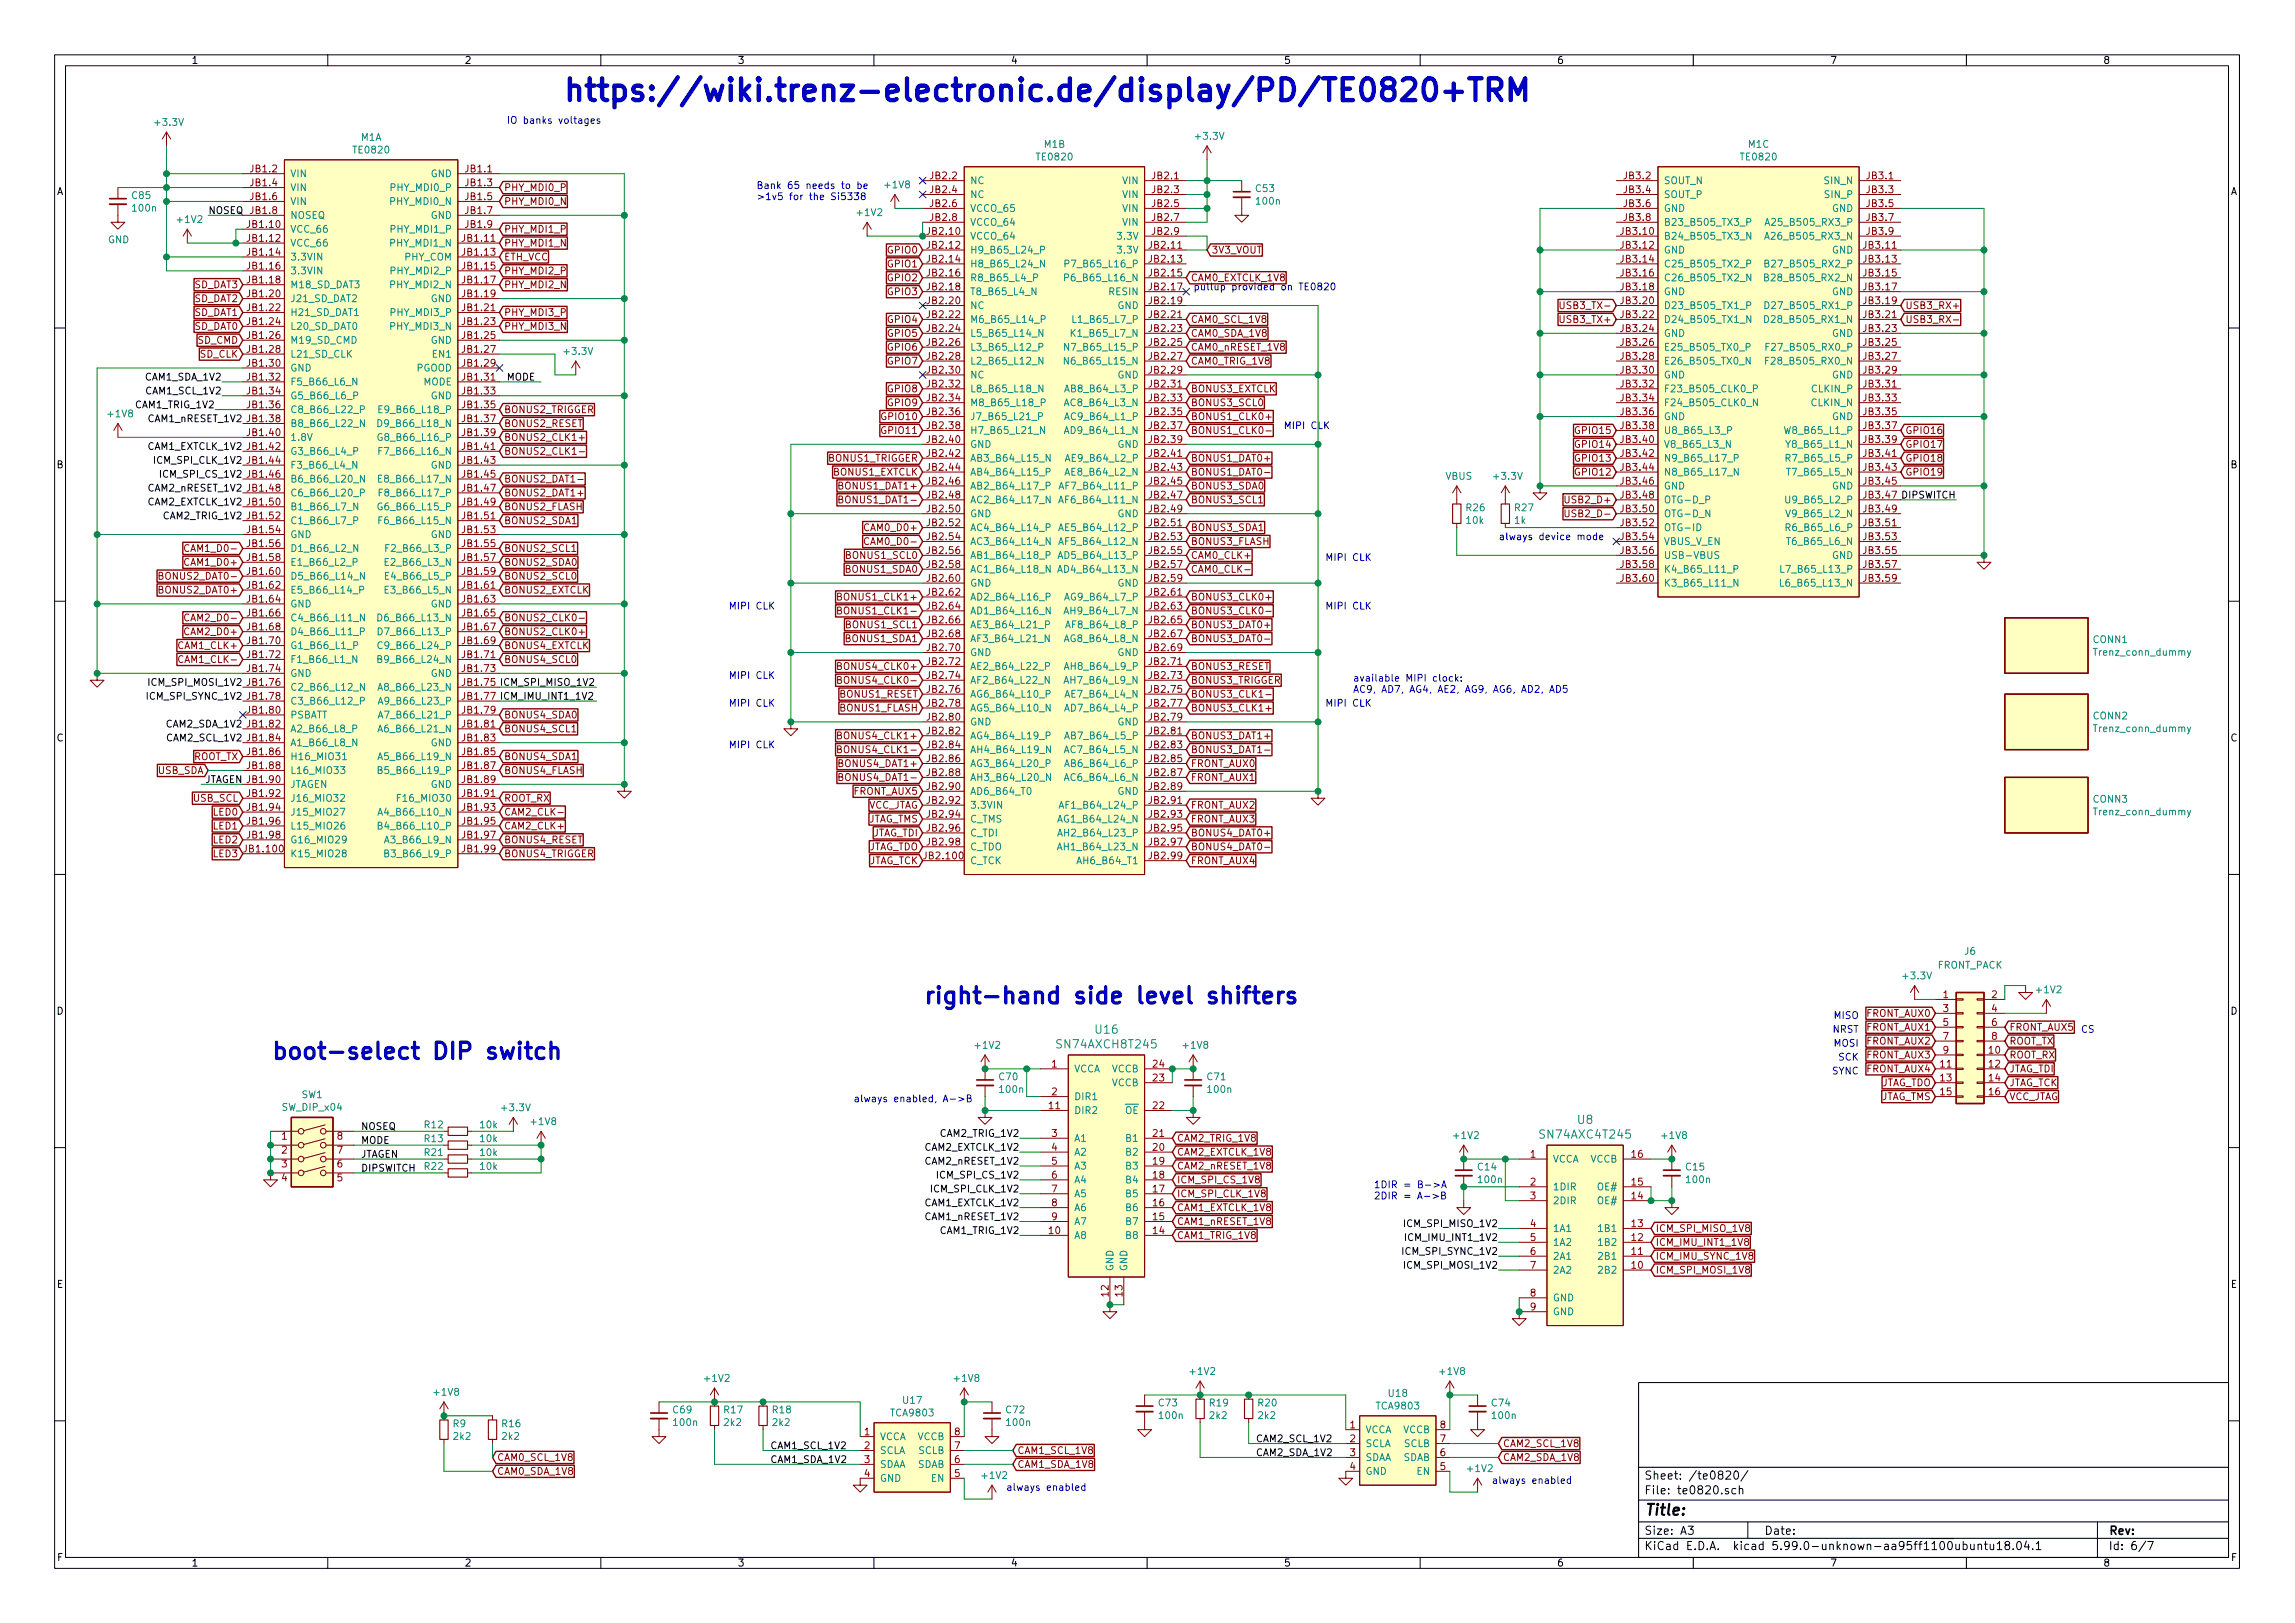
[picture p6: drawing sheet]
<svg xmlns="http://www.w3.org/2000/svg" width="420mm" height="297mm" viewBox="0 0 420 297" stroke-linecap="round" stroke-linejoin="round" font-family="sans-serif">
<defs><g id="words">
<text font-size="5.6" fill="#0000c2" x="102.9" y="18.5">https://wiki.trenz-electronic.de/display/PD/TE0820+TRM</text>
<g font-size="4.2" fill="#0000c2">
<text x="168.9" y="183.7">right-hand side level shifters</text>
<text x="49.5" y="193.9">boot-select DIP switch</text>
</g>
<text font-size="2.8" x="301" y="277.3">Title:</text>
<g font-size="2.1" fill="#008484">
<text x="193.9" y="191.9">SN74AXCH8T245</text>
<text x="200.6" y="189.2">U16</text>
<text x="282.3" y="208.4">SN74AXC4T245</text>
<text x="288.8" y="205.7">U8</text>
</g>
<g font-size="2.1">
<text x="301" y="273.5">File: te0820.sch</text>
<text x="301" y="270.8">Sheet: /te0820/</text>
<text x="301" y="280.9">Size: A3</text>
<text x="323" y="280.9">Date:</text>
<text x="386" y="280.9">Rev:</text>
<text x="301" y="283.7">KiCad E.D.A. kicad 5.99.0-unknown-aa95ff1100ubuntu18.04.1</text>
<text x="386" y="283.7">Id: 6/7</text>
</g>
<g font-size="1.8">
<text x="35" y="11.7">1</text>
<text x="85" y="11.7">2</text>
<text x="135" y="11.7">3</text>
<text x="185" y="11.7">4</text>
<text x="235" y="11.7">5</text>
<text x="285" y="11.7">6</text>
<text x="335" y="11.7">7</text>
<text x="385" y="11.7">8</text>
<text x="10.3" y="35.7">A</text>
<text x="408.3" y="35.7">A</text>
<text x="38.1" y="39.2">NOSEQ</text>
<text x="26.8" y="69.6">CAM1_SDA_1V2</text>
<text x="92.7" y="69.6">MODE</text>
<text x="25" y="74.7">CAM1_TRIG_1V2</text>
<text x="27" y="72.2">CAM1_SCL_1V2</text>
<text x="27.3" y="77.3">CAM1_nRESET_1V2 JB1.38</text>
<text x="27.3" y="82.3">CAM1_EXTCLK_1V2</text>
<text x="10.3" y="85.7">B</text>
<text x="27.3" y="90">CAM2_nRESET_1V2 JB1.48</text>
<text x="28.6" y="84.9">ICM_SPI_CLK_1V2 JB1.44</text>
<text x="29.8" y="87.4">ICM_SPI_CS_1V2 JB1.46</text>
<text x="408.3" y="85.7">B</text>
<text x="27.3" y="92.5">CAM2_EXTCLK_1V2</text>
<text x="30.1" y="95">CAM2_TRIG_1V2 JB1.52</text>
<text x="341.3" y="91.2">JB3.47 DIPSWITCH</text>
<text x="27.7" y="125.5">ICM_SPI_MOSI_1V2 JB1.76</text>
<text x="84.8" y="125.5">JB1.75 ICM_SPI_MISO_1V2</text>
<text x="27.3" y="128.1">ICM_SPI_SYNC_1V2 JB1.78</text>
<text x="84.8" y="128.1">JB1.77 ICM_IMU_INT1_1V2</text>
<text x="10.3" y="135.7">C</text>
<text x="30.6" y="133.1">CAM2_SDA_1V2 JB1.82</text>
<text x="30.8" y="135.7">CAM2_SCL_1V2 JB1.84</text>
<text x="408.3" y="135.7">C</text>
<text x="37.3" y="143.3">JTAGEN JB1.90</text>
<text x="10.3" y="185.7">D</text>
<text x="408.3" y="185.7">D</text>
<text x="66" y="206.8">NOSEQ</text>
<text x="66" y="209.3">MODE</text>
<text x="172.3" y="208.1">CAM2_TRIG_1V2</text>
<text x="66" y="211.9">JTAGEN</text>
<text x="66" y="214.4">DIPSWITCH</text>
<text x="169.5" y="210.6">CAM2_EXTCLK_1V2</text>
<text x="169.6" y="213.1">CAM2_nRESET_1V2</text>
<text x="172" y="215.7">ICM_SPI_CS_1V2</text>
<text x="169.5" y="220.8">CAM1_EXTCLK_1V2</text>
<text x="170.9" y="218.2">ICM_SPI_CLK_1V2</text>
<text x="169.6" y="223.3">CAM1_nRESET_1V2</text>
<text x="172.3" y="225.8">CAM1_TRIG_1V2</text>
<text x="257.6" y="224.6">ICM_SPI_MISO_1V2</text>
<text x="257.9" y="227.1">ICM_IMU_INT1_1V2</text>
<text x="257.2" y="229.7">ICM_SPI_SYNC_1V2</text>
<text x="257.6" y="232.2">ICM_SPI_MOSI_1V2</text>
<text x="10.4" y="235.7">E</text>
<text x="408.4" y="235.7">E</text>
<text x="229.9" y="263.9">CAM2_SCL_1V2</text>
<text x="141" y="265.2">CAM1_SCL_1V2</text>
<text x="141" y="267.8">CAM1_SDA_1V2</text>
<text x="229.9" y="266.5">CAM2_SDA_1V2</text>
<text x="10.4" y="285.7">F</text>
<text x="35" y="286.7">1</text>
<text x="85" y="286.7">2</text>
<text x="135" y="286.7">3</text>
<text x="185" y="286.7">4</text>
<text x="235" y="286.7">5</text>
<text x="285" y="286.7">6</text>
<text x="335" y="286.7">7</text>
<text x="385" y="286.7">8</text>
<text x="408.4" y="285.7">F</text>
</g>
<g font-size="1.8" fill="#008484">
<text x="28.5" y="23">+3.3V</text>
<text x="64.8" y="28.1">TE0820</text>
<text x="66.1" y="25.8">M1A</text>
<text x="189.9" y="29.3">TE0820</text>
<text x="191.2" y="27">M1B</text>
<text x="219" y="25.6">+3.3V</text>
<text x="318.8" y="29.3">TE0820</text>
<text x="320.1" y="27">M1C</text>
<text x="53.1" y="32.4">VIN</text>
<text x="53.1" y="35">VIN</text>
<text x="71.8" y="35">PHY_MDI0_P</text>
<text x="78.9" y="32.4">GND</text>
<text x="162.1" y="34.4">+1V8</text>
<text x="177.5" y="33.7">NC</text>
<text x="205.6" y="33.7">VIN</text>
<text x="230" y="35.1">C53</text>
<text x="304.5" y="33.7">SOUT_N</text>
<text x="334.1" y="33.7">SIN_N</text>
<text x="24.2" y="36.4">C85</text>
<text x="24.4" y="38.7">100n</text>
<text x="32.6" y="40.8">+1V2</text>
<text x="53.1" y="37.5">VIN</text>
<text x="53.1" y="40">NOSEQ</text>
<text x="71.7" y="37.5">PHY_MDI0_N</text>
<text x="78.9" y="40">GND</text>
<text x="157" y="39.5">+1V2</text>
<text x="177.5" y="36.2">NC</text>
<text x="177.5" y="38.8">VCCO_65</text>
<text x="177.5" y="41.3">VCCO_64</text>
<text x="205.6" y="36.2">VIN</text>
<text x="205.6" y="38.8">VIN</text>
<text x="205.6" y="41.3">VIN</text>
<text x="230.1" y="37.4">100n</text>
<text x="304.5" y="36.2">SOUT_P</text>
<text x="304.5" y="38.8">GND</text>
<text x="304.5" y="41.3">B23_B505_TX3_P</text>
<text x="324.3" y="41.3">A25_B505_RX3_P</text>
<text x="334.2" y="36.2">SIN_P</text>
<text x="335.4" y="38.8">GND</text>
<text x="19.8" y="44.5">GND</text>
<text x="53.1" y="42.6">VCC_66</text>
<text x="53.1" y="45.1">VCC_66</text>
<text x="53.1" y="47.7">3.3VIN</text>
<text x="71.7" y="45.1">PHY_MDI1_N</text>
<text x="71.8" y="42.6">PHY_MDI1_P</text>
<text x="74.1" y="47.7">PHY_COM</text>
<text x="177.5" y="43.9">VCCO_64</text>
<text x="177.5" y="46.4">H9_B65_L24_P</text>
<text x="204.9" y="46.4">3.3V</text>
<text x="204.9" y="43.9">3.3V</text>
<text x="304.5" y="43.9">B24_B505_TX3_N</text>
<text x="304.5" y="46.4">GND</text>
<text x="324.2" y="43.9">A26_B505_RX3_N</text>
<text x="335.4" y="46.4">GND</text>
<text x="53.1" y="50.2">3.3VIN</text>
<text x="53.1" y="52.7">M18_SD_DAT3</text>
<text x="71.7" y="52.7">PHY_MDI2_N</text>
<text x="71.8" y="50.2">PHY_MDI2_P</text>
<text x="177.5" y="48.9">H8_B65_L24_N</text>
<text x="177.5" y="51.5">R8_B65_L4_P</text>
<text x="195.9" y="51.5">P6_B65_L16_N</text>
<text x="195.9" y="48.9">P7_B65_L16_P</text>
<text x="304.5" y="48.9">C25_B505_TX2_P</text>
<text x="304.5" y="51.5">C26_B505_TX2_N</text>
<text x="324.2" y="51.5">B28_B505_RX2_N</text>
<text x="324.3" y="48.9">B27_B505_RX2_P</text>
<text x="53.1" y="55.3">J21_SD_DAT2</text>
<text x="53.1" y="57.8">H21_SD_DAT1</text>
<text x="71.8" y="57.8">PHY_MDI3_P</text>
<text x="78.9" y="55.3">GND</text>
<text x="177.5" y="54">T8_B65_L4_N</text>
<text x="177.5" y="56.6">NC</text>
<text x="177.5" y="59.1">M6_B65_L14_P</text>
<text x="197" y="59.1">L1_B65_L7_P</text>
<text x="203.1" y="54">RESIN</text>
<text x="204.6" y="56.6">GND</text>
<text x="304.5" y="54">GND</text>
<text x="304.5" y="56.6">D23_B505_TX1_P</text>
<text x="304.5" y="59.1">D24_B505_TX1_N</text>
<text x="324.2" y="59.1">D28_B505_RX1_N</text>
<text x="324.3" y="56.6">D27_B505_RX1_P</text>
<text x="335.4" y="54">GND</text>
<text x="53.1" y="60.4">L20_SD_DAT0</text>
<text x="53.1" y="62.9">M19_SD_CMD</text>
<text x="53.1" y="65.4">L21_SD_CLK</text>
<text x="71.7" y="60.4">PHY_MDI3_N</text>
<text x="78.9" y="62.9">GND</text>
<text x="79.4" y="65.4">EN1</text>
<text x="103.5" y="64.9">+3.3V</text>
<text x="177.5" y="61.6">L5_B65_L14_N</text>
<text x="177.5" y="64.2">L3_B65_L12_P</text>
<text x="195.9" y="64.2">N7_B65_L15_P</text>
<text x="196.7" y="61.6">K1_B65_L7_N</text>
<text x="304.5" y="61.6">GND</text>
<text x="304.5" y="64.2">E25_B505_TX0_P</text>
<text x="324.5" y="64.2">F27_B505_RX0_P</text>
<text x="335.4" y="61.6">GND</text>
<text x="53.1" y="68">GND</text>
<text x="53.1" y="70.5">F5_B66_L6_N</text>
<text x="76.2" y="68">PGOOD</text>
<text x="77.5" y="70.5">MODE</text>
<text x="177.5" y="66.7">L2_B65_L12_N</text>
<text x="177.5" y="69.3">NC</text>
<text x="177.5" y="71.8">L8_B65_L18_N</text>
<text x="195.6" y="71.8">AB8_B64_L3_P</text>
<text x="195.8" y="66.7">N6_B65_L15_N</text>
<text x="204.6" y="69.3">GND</text>
<text x="304.5" y="66.7">E26_B505_TX0_N</text>
<text x="304.5" y="69.3">GND</text>
<text x="304.5" y="71.8">F23_B505_CLK0_P</text>
<text x="324.4" y="66.7">F28_B505_RX0_N</text>
<text x="331.8" y="71.8">CLKIN_P</text>
<text x="335.4" y="69.3">GND</text>
<text x="19.9" y="76.4">+1V8</text>
<text x="53.1" y="73.1">G5_B66_L6_P</text>
<text x="53.1" y="75.6">C8_B66_L22_P</text>
<text x="70.2" y="75.6">E9_B66_L18_P</text>
<text x="78.9" y="73.1">GND</text>
<text x="177.5" y="74.3">M8_B65_L18_P</text>
<text x="177.5" y="76.9">J7_B65_L21_P</text>
<text x="195.5" y="74.3">AC8_B64_L3_N</text>
<text x="195.6" y="76.9">AC9_B64_L1_P</text>
<text x="304.5" y="74.3">F24_B505_CLK0_N</text>
<text x="304.5" y="76.9">GND</text>
<text x="331.7" y="74.3">CLKIN_N</text>
<text x="335.4" y="76.9">GND</text>
<text x="53.1" y="78.1">B8_B66_L22_N</text>
<text x="53.1" y="80.7">1.8V</text>
<text x="53.1" y="83.2">G3_B66_L4_P</text>
<text x="70" y="80.7">G8_B66_L16_P</text>
<text x="70" y="78.1">D9_B66_L18_N</text>
<text x="70.2" y="83.2">F7_B66_L16_N</text>
<text x="177.5" y="79.4">H7_B65_L21_N</text>
<text x="177.5" y="82">GND</text>
<text x="195.5" y="79.4">AD9_B64_L1_N</text>
<text x="204.6" y="82">GND</text>
<text x="304.5" y="79.4">U8_B65_L3_P</text>
<text x="304.5" y="82">V8_B65_L3_N</text>
<text x="327.3" y="79.4">W8_B65_L1_P</text>
<text x="327.6" y="82">Y8_B65_L1_N</text>
<text x="53.1" y="85.8">F3_B66_L4_N</text>
<text x="53.1" y="88.3">B6_B66_L20_N</text>
<text x="70.1" y="88.3">E8_B66_L17_N</text>
<text x="78.9" y="85.8">GND</text>
<text x="177.5" y="84.5">AB3_B64_L15_N</text>
<text x="177.5" y="87">AB4_B64_L15_P</text>
<text x="177.5" y="89.6">AB2_B64_L17_P</text>
<text x="194.8" y="89.6">AF7_B64_L11_P</text>
<text x="195.6" y="87">AE8_B64_L2_N</text>
<text x="195.7" y="84.5">AE9_B64_L2_P</text>
<text x="264.6" y="87.8">VBUS</text>
<text x="273.6" y="87.8">+3.3V</text>
<text x="304.5" y="84.5">N9_B65_L17_P</text>
<text x="304.5" y="87">N8_B65_L17_N</text>
<text x="304.5" y="89.6">GND</text>
<text x="327.6" y="84.5">R7_B65_L5_P</text>
<text x="327.7" y="87">T7_B65_L5_N</text>
<text x="335.4" y="89.6">GND</text>
<text x="53.1" y="90.8">C6_B66_L20_P</text>
<text x="53.1" y="93.4">B1_B66_L7_N</text>
<text x="53.1" y="95.9">C1_B66_L7_P</text>
<text x="70" y="93.4">G6_B66_L15_P</text>
<text x="70.2" y="95.9">F6_B66_L15_N</text>
<text x="70.3" y="90.8">F8_B66_L17_P</text>
<text x="177.5" y="92.1">AC2_B64_L17_N</text>
<text x="177.5" y="94.7">GND</text>
<text x="194.7" y="92.1">AF6_B64_L11_N</text>
<text x="204.6" y="94.7">GND</text>
<text x="268.5" y="93.6">R26</text>
<text x="268.5" y="95.9">10k</text>
<text x="277.3" y="95.9">1k</text>
<text x="277.4" y="93.6">R27</text>
<text x="304.5" y="92.1">OTG-D_P</text>
<text x="304.5" y="94.7">OTG-D_N</text>
<text x="327.6" y="92.1">U9_B65_L2_P</text>
<text x="327.6" y="94.7">V9_B65_L2_N</text>
<text x="53.1" y="98.5">GND</text>
<text x="53.1" y="101">D1_B66_L2_N</text>
<text x="71.3" y="101">F2_B66_L3_P</text>
<text x="78.9" y="98.5">GND</text>
<text x="177.5" y="97.2">AC4_B64_L14_P</text>
<text x="177.5" y="99.7">AC3_B64_L14_N</text>
<text x="194.7" y="97.2">AE5_B64_L12_P</text>
<text x="194.7" y="99.7">AF5_B64_L12_N</text>
<text x="304.5" y="97.2">OTG-ID</text>
<text x="304.5" y="99.7">VBUS_V_EN</text>
<text x="327.6" y="97.2">R6_B65_L6_P</text>
<text x="327.7" y="99.7">T6_B65_L6_N</text>
<text x="53.1" y="103.5">E1_B66_L2_P</text>
<text x="53.1" y="106.1">D5_B66_L14_N</text>
<text x="71.1" y="103.5">E2_B66_L3_N</text>
<text x="71.2" y="106.1">E4_B66_L5_P</text>
<text x="177.5" y="102.3">AB1_B64_L18_P</text>
<text x="177.5" y="104.8">AC1_B64_L18_N</text>
<text x="177.5" y="107.4">GND</text>
<text x="194.5" y="104.8">AD4_B64_L13_N</text>
<text x="194.6" y="102.3">AD5_B64_L13_P</text>
<text x="204.6" y="107.4">GND</text>
<text x="304.5" y="102.3">USB-VBUS</text>
<text x="304.5" y="104.8">K4_B65_L11_P</text>
<text x="304.5" y="107.4">K3_B65_L11_N</text>
<text x="326.8" y="107.4">L6_B65_L13_N</text>
<text x="326.9" y="104.8">L7_B65_L13_P</text>
<text x="335.4" y="102.3">GND</text>
<text x="53.1" y="108.6">E5_B66_L14_P</text>
<text x="53.1" y="111.2">GND</text>
<text x="53.1" y="113.7">C4_B66_L11_N</text>
<text x="70" y="113.7">D6_B66_L13_N</text>
<text x="71.1" y="108.6">E3_B66_L5_N</text>
<text x="78.9" y="111.2">GND</text>
<text x="177.5" y="109.9">AD2_B64_L16_P</text>
<text x="177.5" y="112.4">AD1_B64_L16_N</text>
<text x="195.5" y="109.9">AG9_B64_L7_P</text>
<text x="195.5" y="112.4">AH9_B64_L7_N</text>
<text x="53.1" y="116.2">D4_B66_L11_P</text>
<text x="53.1" y="118.8">G1_B66_L1_P</text>
<text x="70.1" y="116.2">D7_B66_L13_P</text>
<text x="70.1" y="118.8">C9_B66_L24_P</text>
<text x="177.5" y="115">AE3_B64_L21_P</text>
<text x="177.5" y="117.5">AF3_B64_L21_N</text>
<text x="195.4" y="117.5">AG8_B64_L8_N</text>
<text x="195.8" y="115">AF8_B64_L8_P</text>
<text x="383.2" y="117.7">CONN1</text>
<text x="383.6" y="120">Trenz_conn_dummy</text>
<text x="53.1" y="121.3">F1_B66_L1_N</text>
<text x="53.1" y="123.9">GND</text>
<text x="70" y="121.3">B9_B66_L24_N</text>
<text x="78.9" y="123.9">GND</text>
<text x="177.5" y="120.1">GND</text>
<text x="177.5" y="122.6">AE2_B64_L22_P</text>
<text x="177.5" y="125.1">AF2_B64_L22_N</text>
<text x="195.5" y="125.1">AH7_B64_L9_N</text>
<text x="195.6" y="122.6">AH8_B64_L9_P</text>
<text x="204.6" y="120.1">GND</text>
<text x="53.1" y="126.4">C2_B66_L12_N</text>
<text x="53.1" y="128.9">C3_B66_L12_P</text>
<text x="53.1" y="131.5">PSBATT</text>
<text x="70" y="126.4">A8_B66_L23_N</text>
<text x="70.1" y="128.9">A9_B66_L23_P</text>
<text x="70.1" y="131.5">A7_B66_L21_P</text>
<text x="177.5" y="127.7">AG6_B64_L10_P</text>
<text x="177.5" y="130.2">AG5_B64_L10_N</text>
<text x="195.6" y="127.7">AE7_B64_L4_N</text>
<text x="195.6" y="130.2">AD7_B64_L4_P</text>
<text x="383.2" y="131.7">CONN2</text>
<text x="53.1" y="134">A2_B66_L8_P</text>
<text x="53.1" y="136.6">A1_B66_L8_N</text>
<text x="70" y="134">A6_B66_L21_N</text>
<text x="78.9" y="136.6">GND</text>
<text x="177.5" y="132.8">GND</text>
<text x="177.5" y="135.3">AG4_B64_L19_P</text>
<text x="177.5" y="137.8">AH4_B64_L19_N</text>
<text x="195.5" y="137.8">AC7_B64_L5_N</text>
<text x="195.6" y="135.3">AB7_B64_L5_P</text>
<text x="204.6" y="132.8">GND</text>
<text x="383.6" y="134">Trenz_conn_dummy</text>
<text x="53.1" y="139.1">H16_MIO31</text>
<text x="53.1" y="141.6">L16_MIO33</text>
<text x="70" y="139.1">A5_B66_L19_N</text>
<text x="70.1" y="141.6">B5_B66_L19_P</text>
<text x="177.5" y="140.4">AG3_B64_L20_P</text>
<text x="177.5" y="142.9">AH3_B64_L20_N</text>
<text x="195.5" y="142.9">AC6_B64_L6_N</text>
<text x="195.6" y="140.4">AB6_B64_L6_P</text>
<text x="53.1" y="144.2">JTAGEN</text>
<text x="53.1" y="146.7">J16_MIO32</text>
<text x="53.1" y="149.3">J15_MIO27</text>
<text x="70" y="149.3">A4_B66_L10_N</text>
<text x="73.5" y="146.7">F16_MIO30</text>
<text x="78.9" y="144.2">GND</text>
<text x="177.5" y="145.5">AD6_B64_T0</text>
<text x="177.5" y="148">3.3VIN</text>
<text x="194.8" y="148">AF1_B64_L24_P</text>
<text x="204.6" y="145.5">GND</text>
<text x="383.2" y="146.9">CONN3</text>
<text x="383.6" y="149.2">Trenz_conn_dummy</text>
<text x="53.1" y="151.8">L15_MIO26</text>
<text x="53.1" y="154.3">G16_MIO29</text>
<text x="70.1" y="151.8">B4_B66_L10_P</text>
<text x="71" y="154.3">A3_B66_L9_N</text>
<text x="177.5" y="150.5">C_TMS</text>
<text x="177.5" y="153.1">C_TDI</text>
<text x="177.5" y="155.6">C_TDO</text>
<text x="194.4" y="150.5">AG1_B64_L24_N</text>
<text x="194.5" y="155.6">AH1_B64_L23_N</text>
<text x="194.6" y="153.1">AH2_B64_L23_P</text>
<text x="53.1" y="156.9">K15_MIO28</text>
<text x="71.1" y="156.9">B3_B66_L9_P</text>
<text x="177.5" y="158.2">C_TCK</text>
<text x="197.7" y="158.2">AH6_B64_T1</text>
<text x="348.6" y="179.2">+3.3V</text>
<text x="354.6" y="177.3">FRONT_PACK</text>
<text x="359.7" y="174.7">J6</text>
<text x="372.9" y="181.8">+1V2</text>
<text x="178.6" y="191.9">+1V2</text>
<text x="216.7" y="191.9">+1V8</text>
<text x="183" y="197.7">C70</text>
<text x="196.6" y="196.3">VCCA</text>
<text x="203.5" y="196.3">VCCB</text>
<text x="221.1" y="197.7">C71</text>
<text x="51.8" y="203.3">SW_DIP_x04</text>
<text x="55.2" y="201">SW1</text>
<text x="92" y="203.4">+3.3V</text>
<text x="183.1" y="200">100n</text>
<text x="196.6" y="203.9">DIR2</text>
<text x="196.6" y="201.3">DIR1</text>
<text x="203.5" y="198.8">VCCB</text>
<text x="206" y="203.9">OE</text>
<text x="221.2" y="200">100n</text>
<text x="77.8" y="206.5">R12</text>
<text x="77.8" y="209">R13</text>
<text x="88" y="206.5">10k</text>
<text x="88" y="209">10k</text>
<text x="97.4" y="205.9">+1V8</text>
<text x="196.6" y="209">A1</text>
<text x="206.3" y="209">B1</text>
<text x="266.3" y="208.4">+1V2</text>
<text x="304.4" y="208.4">+1V8</text>
<text x="77.8" y="214.1">R22</text>
<text x="77.8" y="211.6">R21</text>
<text x="88" y="214.1">10k</text>
<text x="88" y="211.6">10k</text>
<text x="196.6" y="211.5">A2</text>
<text x="196.6" y="214">A3</text>
<text x="206.3" y="214">B3</text>
<text x="206.3" y="211.5">B2</text>
<text x="270.6" y="214.2">C14</text>
<text x="284.2" y="212.8">VCCA</text>
<text x="291.2" y="212.8">VCCB</text>
<text x="308.7" y="214.2">C15</text>
<text x="196.6" y="216.6">A4</text>
<text x="196.6" y="219.1">A5</text>
<text x="196.6" y="221.7">A6</text>
<text x="206.3" y="221.7">B6</text>
<text x="206.3" y="219.1">B5</text>
<text x="206.3" y="216.6">B4</text>
<text x="270.8" y="216.5">100n</text>
<text x="284.2" y="217.8">1DIR</text>
<text x="284.2" y="220.4">2DIR</text>
<text x="292.6" y="220.4">OE#</text>
<text x="292.6" y="217.8">OE#</text>
<text x="308.9" y="216.5">100n</text>
<text x="196.6" y="226.7">A8</text>
<text x="196.6" y="224.2">A7</text>
<text x="206.3" y="226.7">B8</text>
<text x="206.3" y="224.2">B7</text>
<text x="284.2" y="225.5">1A1</text>
<text x="292.9" y="225.5">1B1</text>
<text x="203.8" y="232.7" transform="rotate(-90 203.8 232.7)">GND</text>
<text x="206.4" y="232.7" transform="rotate(-90 206.4 232.7)">GND</text>
<text x="284.2" y="228">1A2</text>
<text x="284.2" y="230.5">2A1</text>
<text x="284.2" y="233.1">2A2</text>
<text x="292.9" y="233.1">2B2</text>
<text x="292.9" y="230.5">2B1</text>
<text x="292.9" y="228">1B2</text>
<text x="284.2" y="238.2">GND</text>
<text x="284.2" y="240.7">GND</text>
<text x="218" y="251.6">+1V2</text>
<text x="263.7" y="251.6">+1V8</text>
<text x="79.6" y="255.4">+1V8</text>
<text x="129.1" y="252.9">+1V2</text>
<text x="165.4" y="256.9">U17</text>
<text x="174.8" y="252.9">+1V8</text>
<text x="212.2" y="257.4">C73</text>
<text x="221.5" y="257.4">R19</text>
<text x="230.4" y="257.4">R20</text>
<text x="252.1" y="257.9">TCA9803</text>
<text x="254.3" y="255.6">U18</text>
<text x="273.1" y="257.4">C74</text>
<text x="83" y="261.2">R9</text>
<text x="83.1" y="263.5">2k2</text>
<text x="92" y="261.2">R16</text>
<text x="92" y="263.5">2k2</text>
<text x="123.3" y="258.7">C69</text>
<text x="123.4" y="261">100n</text>
<text x="132.6" y="258.7">R17</text>
<text x="132.6" y="261">2k2</text>
<text x="141.5" y="258.7">R18</text>
<text x="141.5" y="261">2k2</text>
<text x="161" y="263.6">VCCA</text>
<text x="163.2" y="259.2">TCA9803</text>
<text x="168" y="263.6">VCCB</text>
<text x="184.2" y="258.7">C72</text>
<text x="184.4" y="261">100n</text>
<text x="212.3" y="259.7">100n</text>
<text x="221.5" y="259.7">2k2</text>
<text x="230.4" y="259.7">2k2</text>
<text x="249.9" y="262.3">VCCA</text>
<text x="256.9" y="262.3">VCCB</text>
<text x="273.3" y="259.7">100n</text>
<text x="161" y="266.1">SCLA</text>
<text x="161" y="268.6">SDAA</text>
<text x="168" y="268.6">SDAB</text>
<text x="168.2" y="266.1">SCLB</text>
<text x="249.9" y="264.8">SCLA</text>
<text x="249.9" y="267.4">SDAA</text>
<text x="249.9" y="269.9">GND</text>
<text x="256.9" y="267.4">SDAB</text>
<text x="257.1" y="264.8">SCLB</text>
<text x="259.4" y="269.9">EN</text>
<text x="268.8" y="269.4">+1V2</text>
<text x="161" y="271.2">GND</text>
<text x="170.5" y="271.2">EN</text>
<text x="179.9" y="270.7">+1V2</text>
</g>
<g font-size="1.8" fill="#0000c2">
<text x="92.7" y="22.6">IO banks voltages</text>
<text x="138.4" y="34.6">Bank 65 needs to be</text>
<text x="138.4" y="36.6">&gt;1v5 for the Si5338</text>
<text x="218" y="51.5">CAM0_EXTCLK_1V8</text>
<text x="218.4" y="53.1">pullup provided on TE0820</text>
<text x="234.9" y="78.5">MIPI CLK</text>
<text x="274.3" y="98.8">always device mode</text>
<text x="242.6" y="102.7">MIPI CLK</text>
<text x="133.3" y="111.5">MIPI CLK</text>
<text x="242.6" y="111.5">MIPI CLK</text>
<text x="133.3" y="124.2">MIPI CLK</text>
<text x="247.6" y="124.7">available MIPI clock:</text>
<text x="133.3" y="129.3">MIPI CLK</text>
<text x="242.6" y="129.3">MIPI CLK</text>
<text x="247.6" y="126.8">AC9, AD7, AG4, AE2, AG9, AG6, AD2, AD5</text>
<text x="133.3" y="136.9">MIPI CLK</text>
<text x="335.5" y="189">NRST</text>
<text x="335.8" y="191.6">MOSI</text>
<text x="335.8" y="186.5">MISO</text>
<text x="381.1" y="189">CS</text>
<text x="335.4" y="196.6">SYNC</text>
<text x="336.6" y="194.1">SCK</text>
<text x="156.2" y="201.7">always enabled, A-&gt;B</text>
<text x="251.5" y="217.4">1DIR = B-&gt;A</text>
<text x="251.5" y="219.5">2DIR = A-&gt;B</text>
<text x="184.1" y="272.8">always enabled</text>
<text x="273" y="271.6">always enabled</text>
</g>
<g font-size="1.8" fill="#840000">
<text x="45.9" y="31.5">JB1.2</text>
<text x="45.9" y="34.1">JB1.4</text>
<text x="85.3" y="31.5">JB1.1</text>
<text x="85.3" y="34.1">JB1.3</text>
<text x="92.2" y="35">PHY_MDI0_P</text>
<text x="170.4" y="32.8">JB2.2</text>
<text x="170.4" y="35.3">JB2.4</text>
<text x="211" y="32.8">JB2.1</text>
<text x="211" y="35.3">JB2.3</text>
<text x="297.4" y="32.8">JB3.2</text>
<text x="297.4" y="35.3">JB3.4</text>
<text x="341.8" y="32.8">JB3.1</text>
<text x="341.8" y="35.3">JB3.3</text>
<text x="45.4" y="41.7">JB1.10</text>
<text x="45.9" y="36.6">JB1.6</text>
<text x="45.9" y="39.2">JB1.8</text>
<text x="85.3" y="36.6">JB1.5</text>
<text x="85.3" y="39.2">JB1.7</text>
<text x="85.3" y="41.7">JB1.9</text>
<text x="92.2" y="37.5">PHY_MDI0_N</text>
<text x="170.4" y="37.9">JB2.6</text>
<text x="170.4" y="40.4">JB2.8</text>
<text x="211" y="37.9">JB2.5</text>
<text x="211" y="40.4">JB2.7</text>
<text x="297.4" y="37.9">JB3.6</text>
<text x="297.4" y="40.4">JB3.8</text>
<text x="341.8" y="37.9">JB3.5</text>
<text x="341.8" y="40.4">JB3.7</text>
<text x="45.4" y="44.2">JB1.12</text>
<text x="45.4" y="46.8">JB1.14</text>
<text x="84.8" y="44.2">JB1.11</text>
<text x="84.8" y="46.8">JB1.13</text>
<text x="92.2" y="45.1">PHY_MDI1_N</text>
<text x="92.2" y="42.6">PHY_MDI1_P</text>
<text x="92.2" y="47.7">ETH_VCC</text>
<text x="162.7" y="46.4">GPIO0</text>
<text x="169.9" y="43">JB2.10</text>
<text x="169.9" y="45.5">JB2.12</text>
<text x="210.5" y="45.5">JB2.11</text>
<text x="211" y="43">JB2.9</text>
<text x="221.8" y="46.4">3V3_VOUT</text>
<text x="296.9" y="43">JB3.10</text>
<text x="296.9" y="45.5">JB3.12</text>
<text x="341.3" y="45.5">JB3.11</text>
<text x="341.8" y="43">JB3.9</text>
<text x="35.6" y="52.7">SD_DAT3</text>
<text x="45.4" y="49.3">JB1.16</text>
<text x="45.4" y="51.9">JB1.18</text>
<text x="84.8" y="49.3">JB1.15</text>
<text x="84.8" y="51.9">JB1.17</text>
<text x="92.2" y="50.2">PHY_MDI2_P</text>
<text x="92.2" y="52.7">PHY_MDI2_N</text>
<text x="162.7" y="51.5">GPIO2</text>
<text x="162.7" y="48.9">GPIO1</text>
<text x="169.9" y="48">JB2.14</text>
<text x="169.9" y="50.6">JB2.16</text>
<text x="169.9" y="53.1">JB2.18</text>
<text x="210.5" y="48">JB2.13</text>
<text x="210.5" y="50.6">JB2.15</text>
<text x="210.5" y="53.1">JB2.17</text>
<text x="296.9" y="48">JB3.14</text>
<text x="296.9" y="50.6">JB3.16</text>
<text x="296.9" y="53.1">JB3.18</text>
<text x="341.3" y="48">JB3.13</text>
<text x="341.3" y="50.6">JB3.15</text>
<text x="341.3" y="53.1">JB3.17</text>
<text x="35.6" y="57.8">SD_DAT1</text>
<text x="35.6" y="55.3">SD_DAT2</text>
<text x="45.4" y="54.4">JB1.20</text>
<text x="45.4" y="56.9">JB1.22</text>
<text x="45.4" y="59.5">JB1.24</text>
<text x="84.8" y="54.4">JB1.19</text>
<text x="84.8" y="56.9">JB1.21</text>
<text x="84.8" y="59.5">JB1.23</text>
<text x="92.2" y="57.8">PHY_MDI3_P</text>
<text x="162.7" y="59.1">GPIO4</text>
<text x="162.7" y="54">GPIO3</text>
<text x="169.9" y="55.7">JB2.20</text>
<text x="169.9" y="58.2">JB2.22</text>
<text x="210.5" y="55.7">JB2.19</text>
<text x="210.5" y="58.2">JB2.21</text>
<text x="218" y="59.1">CAM0_SCL_1V8</text>
<text x="286.1" y="59.1">USB3_TX+</text>
<text x="286.6" y="56.6">USB3_TX-</text>
<text x="296.9" y="55.7">JB3.20</text>
<text x="296.9" y="58.2">JB3.22</text>
<text x="341.3" y="55.7">JB3.19</text>
<text x="341.3" y="58.2">JB3.21</text>
<text x="348.8" y="59.1">USB3_RX-</text>
<text x="348.8" y="56.6">USB3_RX+</text>
<text x="35.6" y="60.4">SD_DAT0</text>
<text x="36.2" y="62.9">SD_CMD</text>
<text x="36.6" y="65.4">SD_CLK</text>
<text x="45.4" y="62">JB1.26</text>
<text x="45.4" y="64.6">JB1.28</text>
<text x="84.8" y="62">JB1.25</text>
<text x="84.8" y="64.6">JB1.27</text>
<text x="92.2" y="60.4">PHY_MDI3_N</text>
<text x="162.7" y="61.6">GPIO5</text>
<text x="162.7" y="64.2">GPIO6</text>
<text x="169.9" y="60.7">JB2.24</text>
<text x="169.9" y="63.3">JB2.26</text>
<text x="169.9" y="65.8">JB2.28</text>
<text x="210.5" y="60.7">JB2.23</text>
<text x="210.5" y="63.3">JB2.25</text>
<text x="210.5" y="65.8">JB2.27</text>
<text x="218" y="61.6">CAM0_SDA_1V8</text>
<text x="218" y="64.2">CAM0_nRESET_1V8</text>
<text x="296.9" y="60.7">JB3.24</text>
<text x="296.9" y="63.3">JB3.26</text>
<text x="296.9" y="65.8">JB3.28</text>
<text x="341.3" y="60.7">JB3.23</text>
<text x="341.3" y="63.3">JB3.25</text>
<text x="341.3" y="65.8">JB3.27</text>
<text x="45.4" y="67.1">JB1.30</text>
<text x="45.4" y="69.6">JB1.32</text>
<text x="84.8" y="67.1">JB1.29</text>
<text x="84.8" y="69.6">JB1.31</text>
<text x="162.7" y="71.8">GPIO8</text>
<text x="162.7" y="66.7">GPIO7</text>
<text x="169.9" y="68.4">JB2.30</text>
<text x="169.9" y="70.9">JB2.32</text>
<text x="210.5" y="68.4">JB2.29</text>
<text x="210.5" y="70.9">JB2.31</text>
<text x="218" y="66.7">CAM0_TRIG_1V8</text>
<text x="218" y="71.8">BONUS3_EXTCLK</text>
<text x="296.9" y="68.4">JB3.30</text>
<text x="296.9" y="70.9">JB3.32</text>
<text x="341.3" y="68.4">JB3.29</text>
<text x="341.3" y="70.9">JB3.31</text>
<text x="45.4" y="72.2">JB1.34</text>
<text x="45.4" y="74.7">JB1.36</text>
<text x="84.8" y="72.2">JB1.33</text>
<text x="84.8" y="74.7">JB1.35</text>
<text x="84.8" y="77.3">JB1.37</text>
<text x="92.2" y="75.6">BONUS2_TRIGGER</text>
<text x="161.7" y="76.9">GPIO10</text>
<text x="162.7" y="74.3">GPIO9</text>
<text x="169.9" y="73.4">JB2.34</text>
<text x="169.9" y="76">JB2.36</text>
<text x="210.5" y="73.4">JB2.33</text>
<text x="210.5" y="76">JB2.35</text>
<text x="218" y="74.3">BONUS3_SCL0</text>
<text x="218" y="76.9">BONUS1_CLK0+</text>
<text x="296.9" y="73.4">JB3.34</text>
<text x="296.9" y="76">JB3.36</text>
<text x="341.3" y="73.4">JB3.33</text>
<text x="341.3" y="76">JB3.35</text>
<text x="45.4" y="79.8">JB1.40</text>
<text x="45.4" y="82.3">JB1.42</text>
<text x="84.8" y="79.8">JB1.39</text>
<text x="84.8" y="82.3">JB1.41</text>
<text x="92.2" y="80.7">BONUS2_CLK1+</text>
<text x="92.2" y="83.2">BONUS2_CLK1-</text>
<text x="92.2" y="78.1">BONUS2_RESET</text>
<text x="161.7" y="79.4">GPIO11</text>
<text x="169.9" y="78.5">JB2.38</text>
<text x="169.9" y="81.1">JB2.40</text>
<text x="169.9" y="83.6">JB2.42</text>
<text x="210.5" y="78.5">JB2.37</text>
<text x="210.5" y="81.1">JB2.39</text>
<text x="210.5" y="83.6">JB2.41</text>
<text x="218" y="79.4">BONUS1_CLK0-</text>
<text x="288.7" y="82">GPIO14</text>
<text x="288.7" y="79.4">GPIO15</text>
<text x="296.9" y="78.5">JB3.38</text>
<text x="296.9" y="81.1">JB3.40</text>
<text x="296.9" y="83.6">JB3.42</text>
<text x="341.3" y="78.5">JB3.37</text>
<text x="341.3" y="81.1">JB3.39</text>
<text x="341.3" y="83.6">JB3.41</text>
<text x="348.8" y="79.4">GPIO16</text>
<text x="348.8" y="82">GPIO17</text>
<text x="84.8" y="84.9">JB1.43</text>
<text x="84.8" y="87.4">JB1.45</text>
<text x="84.8" y="90">JB1.47</text>
<text x="92.2" y="88.3">BONUS2_DAT1-</text>
<text x="151.7" y="84.5">BONUS1_TRIGGER</text>
<text x="152.7" y="87">BONUS1_EXTCLK</text>
<text x="154.1" y="89.6">BONUS1_DAT1+</text>
<text x="169.9" y="86.1">JB2.44</text>
<text x="169.9" y="88.7">JB2.46</text>
<text x="210.5" y="86.1">JB2.43</text>
<text x="210.5" y="88.7">JB2.45</text>
<text x="218" y="84.5">BONUS1_DAT0+</text>
<text x="218" y="87">BONUS1_DAT0-</text>
<text x="218" y="89.6">BONUS3_SDA0</text>
<text x="288.7" y="84.5">GPIO13</text>
<text x="288.7" y="87">GPIO12</text>
<text x="296.9" y="86.1">JB3.44</text>
<text x="296.9" y="88.7">JB3.46</text>
<text x="341.3" y="86.1">JB3.43</text>
<text x="341.3" y="88.7">JB3.45</text>
<text x="348.8" y="87">GPIO19</text>
<text x="348.8" y="84.5">GPIO18</text>
<text x="45.4" y="92.5">JB1.50</text>
<text x="84.8" y="92.5">JB1.49</text>
<text x="84.8" y="95">JB1.51</text>
<text x="92.2" y="90.8">BONUS2_DAT1+</text>
<text x="92.2" y="95.9">BONUS2_SDA1</text>
<text x="92.2" y="93.4">BONUS2_FLASH</text>
<text x="154.6" y="92.1">BONUS1_DAT1-</text>
<text x="169.9" y="91.2">JB2.48</text>
<text x="169.9" y="93.8">JB2.50</text>
<text x="210.5" y="91.2">JB2.47</text>
<text x="210.5" y="93.8">JB2.49</text>
<text x="218" y="92.1">BONUS3_SCL1</text>
<text x="287.1" y="92.1">USB2_D+</text>
<text x="287.6" y="94.7">USB2_D-</text>
<text x="296.9" y="91.2">JB3.48</text>
<text x="296.9" y="93.8">JB3.50</text>
<text x="341.3" y="93.8">JB3.49</text>
<text x="34.8" y="101">CAM1_D0-</text>
<text x="45.4" y="97.6">JB1.54</text>
<text x="45.4" y="100.1">JB1.56</text>
<text x="84.8" y="97.6">JB1.53</text>
<text x="84.8" y="100.1">JB1.55</text>
<text x="92.2" y="101">BONUS2_SCL1</text>
<text x="158.8" y="97.2">CAM0_D0+</text>
<text x="159.3" y="99.7">CAM0_D0-</text>
<text x="169.9" y="96.3">JB2.52</text>
<text x="169.9" y="98.8">JB2.54</text>
<text x="169.9" y="101.4">JB2.56</text>
<text x="210.5" y="96.3">JB2.51</text>
<text x="210.5" y="98.8">JB2.53</text>
<text x="210.5" y="101.4">JB2.55</text>
<text x="218" y="97.2">BONUS3_SDA1</text>
<text x="218" y="99.7">BONUS3_FLASH</text>
<text x="296.9" y="96.3">JB3.52</text>
<text x="296.9" y="98.8">JB3.54</text>
<text x="296.9" y="101.4">JB3.56</text>
<text x="341.3" y="96.3">JB3.51</text>
<text x="341.3" y="98.8">JB3.53</text>
<text x="341.3" y="101.4">JB3.55</text>
<text x="30.1" y="106.1">BONUS2_DAT0-</text>
<text x="34.4" y="103.5">CAM1_D0+</text>
<text x="45.4" y="102.7">JB1.58</text>
<text x="45.4" y="105.2">JB1.60</text>
<text x="45.4" y="107.7">JB1.62</text>
<text x="84.8" y="102.7">JB1.57</text>
<text x="84.8" y="105.2">JB1.59</text>
<text x="84.8" y="107.7">JB1.61</text>
<text x="92.2" y="106.1">BONUS2_SCL0</text>
<text x="92.2" y="103.5">BONUS2_SDA0</text>
<text x="155.1" y="104.8">BONUS1_SDA0</text>
<text x="155.2" y="102.3">BONUS1_SCL0</text>
<text x="169.9" y="103.9">JB2.58</text>
<text x="169.9" y="106.5">JB2.60</text>
<text x="210.5" y="103.9">JB2.57</text>
<text x="210.5" y="106.5">JB2.59</text>
<text x="218" y="102.3">CAM0_CLK+</text>
<text x="218" y="104.8">CAM0_CLK-</text>
<text x="296.9" y="103.9">JB3.58</text>
<text x="296.9" y="106.5">JB3.60</text>
<text x="341.3" y="103.9">JB3.57</text>
<text x="341.3" y="106.5">JB3.59</text>
<text x="29.7" y="108.6">BONUS2_DAT0+</text>
<text x="34.8" y="113.7">CAM2_D0-</text>
<text x="45.4" y="110.3">JB1.64</text>
<text x="45.4" y="112.8">JB1.66</text>
<text x="84.8" y="110.3">JB1.63</text>
<text x="84.8" y="112.8">JB1.65</text>
<text x="92.2" y="113.7">BONUS2_CLK0-</text>
<text x="92.2" y="108.6">BONUS2_EXTCLK</text>
<text x="154.1" y="109.9">BONUS1_CLK1+</text>
<text x="154.6" y="112.4">BONUS1_CLK1-</text>
<text x="169.9" y="109">JB2.62</text>
<text x="169.9" y="111.5">JB2.64</text>
<text x="210.5" y="109">JB2.61</text>
<text x="210.5" y="111.5">JB2.63</text>
<text x="218" y="109.9">BONUS3_CLK0+</text>
<text x="218" y="112.4">BONUS3_CLK0-</text>
<text x="33" y="118.8">CAM1_CLK+</text>
<text x="34.4" y="116.2">CAM2_D0+</text>
<text x="45.4" y="115.4">JB1.68</text>
<text x="45.4" y="117.9">JB1.70</text>
<text x="84.8" y="115.4">JB1.67</text>
<text x="84.8" y="117.9">JB1.69</text>
<text x="92.2" y="118.8">BONUS4_EXTCLK</text>
<text x="92.2" y="116.2">BONUS2_CLK0+</text>
<text x="155.1" y="117.5">BONUS1_SDA1</text>
<text x="155.2" y="115">BONUS1_SCL1</text>
<text x="169.9" y="114.1">JB2.66</text>
<text x="169.9" y="116.6">JB2.68</text>
<text x="169.9" y="119.2">JB2.70</text>
<text x="210.5" y="114.1">JB2.65</text>
<text x="210.5" y="116.6">JB2.67</text>
<text x="210.5" y="119.2">JB2.69</text>
<text x="218" y="115">BONUS3_DAT0+</text>
<text x="218" y="117.5">BONUS3_DAT0-</text>
<text x="33.4" y="121.3">CAM1_CLK-</text>
<text x="45.4" y="120.4">JB1.72</text>
<text x="45.4" y="123">JB1.74</text>
<text x="84.8" y="120.4">JB1.71</text>
<text x="84.8" y="123">JB1.73</text>
<text x="92.2" y="121.3">BONUS4_SCL0</text>
<text x="154.1" y="122.6">BONUS4_CLK0+</text>
<text x="154.6" y="125.1">BONUS4_CLK0-</text>
<text x="169.9" y="121.7">JB2.72</text>
<text x="169.9" y="124.2">JB2.74</text>
<text x="210.5" y="121.7">JB2.71</text>
<text x="210.5" y="124.2">JB2.73</text>
<text x="218" y="122.6">BONUS3_RESET</text>
<text x="218" y="125.1">BONUS3_TRIGGER</text>
<text x="45.4" y="130.6">JB1.80</text>
<text x="84.8" y="130.6">JB1.79</text>
<text x="92.2" y="131.5">BONUS4_SDA0</text>
<text x="153.9" y="127.7">BONUS1_RESET</text>
<text x="153.9" y="130.2">BONUS1_FLASH</text>
<text x="169.9" y="126.8">JB2.76</text>
<text x="169.9" y="129.3">JB2.78</text>
<text x="169.9" y="131.9">JB2.80</text>
<text x="210.5" y="126.8">JB2.75</text>
<text x="210.5" y="129.3">JB2.77</text>
<text x="210.5" y="131.9">JB2.79</text>
<text x="218" y="127.7">BONUS3_CLK1-</text>
<text x="218" y="130.2">BONUS3_CLK1+</text>
<text x="84.8" y="133.1">JB1.81</text>
<text x="84.8" y="135.7">JB1.83</text>
<text x="92.2" y="134">BONUS4_SCL1</text>
<text x="154.1" y="135.3">BONUS4_CLK1+</text>
<text x="154.6" y="137.8">BONUS4_CLK1-</text>
<text x="169.9" y="134.4">JB2.82</text>
<text x="169.9" y="136.9">JB2.84</text>
<text x="210.5" y="134.4">JB2.81</text>
<text x="210.5" y="136.9">JB2.83</text>
<text x="218" y="137.8">BONUS3_DAT1-</text>
<text x="218" y="135.3">BONUS3_DAT1+</text>
<text x="28.9" y="141.6">USB_SDA</text>
<text x="35.3" y="139.1">ROOT_TX</text>
<text x="45.4" y="138.2">JB1.86</text>
<text x="45.4" y="140.8">JB1.88</text>
<text x="84.8" y="138.2">JB1.85</text>
<text x="84.8" y="140.8">JB1.87</text>
<text x="84.8" y="143.3">JB1.89</text>
<text x="92.2" y="139.1">BONUS4_SDA1</text>
<text x="92.2" y="141.6">BONUS4_FLASH</text>
<text x="154.1" y="140.4">BONUS4_DAT1+</text>
<text x="154.6" y="142.9">BONUS4_DAT1-</text>
<text x="169.9" y="139.5">JB2.86</text>
<text x="169.9" y="142">JB2.88</text>
<text x="210.5" y="139.5">JB2.85</text>
<text x="210.5" y="142">JB2.87</text>
<text x="218" y="140.4">FRONT_AUX0</text>
<text x="218" y="142.9">FRONT_AUX1</text>
<text x="35.4" y="146.7">USB_SCL</text>
<text x="39.1" y="149.3">LED0</text>
<text x="45.4" y="145.8">JB1.92</text>
<text x="45.4" y="148.4">JB1.94</text>
<text x="84.8" y="145.8">JB1.91</text>
<text x="84.8" y="148.4">JB1.93</text>
<text x="92.2" y="146.7">ROOT_RX</text>
<text x="92.2" y="149.3">CAM2_CLK-</text>
<text x="156.3" y="145.5">FRONT_AUX5</text>
<text x="158.7" y="148">VCC_JTAG</text>
<text x="169.9" y="144.6">JB2.90</text>
<text x="169.9" y="147.1">JB2.92</text>
<text x="169.9" y="149.6">JB2.94</text>
<text x="210.5" y="144.6">JB2.89</text>
<text x="210.5" y="147.1">JB2.91</text>
<text x="210.5" y="149.6">JB2.93</text>
<text x="218" y="148">FRONT_AUX2</text>
<text x="39.1" y="151.8">LED1</text>
<text x="39.1" y="154.3">LED2</text>
<text x="44.9" y="156">JB1.100</text>
<text x="45.4" y="150.9">JB1.96</text>
<text x="45.4" y="153.5">JB1.98</text>
<text x="84.8" y="150.9">JB1.95</text>
<text x="84.8" y="153.5">JB1.97</text>
<text x="84.8" y="156">JB1.99</text>
<text x="92.2" y="154.3">BONUS4_RESET</text>
<text x="92.2" y="151.8">CAM2_CLK+</text>
<text x="158.7" y="155.6">JTAG_TDO</text>
<text x="158.7" y="150.5">JTAG_TMS</text>
<text x="159.6" y="153.1">JTAG_TDI</text>
<text x="169.9" y="152.2">JB2.96</text>
<text x="169.9" y="154.7">JB2.98</text>
<text x="210.5" y="152.2">JB2.95</text>
<text x="210.5" y="154.7">JB2.97</text>
<text x="218" y="150.5">FRONT_AUX3</text>
<text x="218" y="153.1">BONUS4_DAT0+</text>
<text x="218" y="155.6">BONUS4_DAT0-</text>
<text x="39.1" y="156.9">LED3</text>
<text x="92.2" y="156.9">BONUS4_TRIGGER</text>
<text x="158.8" y="158.2">JTAG_TCK</text>
<text x="169.4" y="157.3">JB2.100</text>
<text x="210.5" y="157.3">JB2.99</text>
<text x="218" y="158.2">FRONT_AUX4</text>
<text x="355.7" y="182.7">1</text>
<text x="355.7" y="185.2">3</text>
<text x="364.6" y="182.7">2</text>
<text x="364.6" y="185.2">4</text>
<text x="341.7" y="186.1">FRONT_AUX0</text>
<text x="341.7" y="191.2">FRONT_AUX2</text>
<text x="341.7" y="188.6">FRONT_AUX1</text>
<text x="355.7" y="187.7">5</text>
<text x="355.7" y="190.3">7</text>
<text x="364.6" y="187.7">6</text>
<text x="364.6" y="190.3">8</text>
<text x="367.8" y="188.6">FRONT_AUX5</text>
<text x="367.8" y="191.2">ROOT_TX</text>
<text x="192.5" y="195.4">1</text>
<text x="211.1" y="197.9">23</text>
<text x="211.1" y="195.4">24</text>
<text x="341.7" y="193.7">FRONT_AUX3</text>
<text x="341.7" y="196.3">FRONT_AUX4</text>
<text x="355.3" y="195.4">11</text>
<text x="355.3" y="197.9">13</text>
<text x="355.7" y="192.8">9</text>
<text x="364.1" y="192.8">10</text>
<text x="364.1" y="195.4">12</text>
<text x="364.1" y="197.9">14</text>
<text x="367.8" y="193.7">ROOT_RX</text>
<text x="367.8" y="196.3">JTAG_TDI</text>
<text x="192.1" y="203">11</text>
<text x="192.5" y="200.4">2</text>
<text x="211.1" y="203">22</text>
<text x="344.1" y="201.3">JTAG_TMS</text>
<text x="344.1" y="198.8">JTAG_TDO</text>
<text x="355.3" y="200.4">15</text>
<text x="364.1" y="200.4">16</text>
<text x="367.8" y="198.8">JTAG_TCK</text>
<text x="367.8" y="201.3">VCC_JTAG</text>
<text x="51.6" y="208.6">1</text>
<text x="61.7" y="208.6">8</text>
<text x="192.5" y="208.1">3</text>
<text x="211.1" y="208.1">21</text>
<text x="215.4" y="209">CAM2_TRIG_1V8</text>
<text x="51.6" y="211.1">2</text>
<text x="51.6" y="213.7">3</text>
<text x="61.7" y="213.7">6</text>
<text x="61.7" y="211.1">7</text>
<text x="192.5" y="210.6">4</text>
<text x="192.5" y="213.1">5</text>
<text x="192.5" y="215.7">6</text>
<text x="211.1" y="215.7">18</text>
<text x="211.1" y="213.1">19</text>
<text x="211.1" y="210.6">20</text>
<text x="215.4" y="211.5">CAM2_EXTCLK_1V8</text>
<text x="215.4" y="214">CAM2_nRESET_1V8</text>
<text x="280.2" y="211.9">1</text>
<text x="298.7" y="211.9">16</text>
<text x="51.6" y="216.2">4</text>
<text x="61.7" y="216.2">5</text>
<text x="192.5" y="218.2">7</text>
<text x="192.5" y="220.8">8</text>
<text x="211.1" y="220.8">16</text>
<text x="211.1" y="218.2">17</text>
<text x="215.4" y="216.6">ICM_SPI_CS_1V8</text>
<text x="215.4" y="219.1">ICM_SPI_CLK_1V8</text>
<text x="215.4" y="221.7">CAM1_EXTCLK_1V8</text>
<text x="280.2" y="217">2</text>
<text x="280.2" y="219.5">3</text>
<text x="298.7" y="219.5">14</text>
<text x="298.7" y="217">15</text>
<text x="192.1" y="225.8">10</text>
<text x="192.5" y="223.3">9</text>
<text x="211.1" y="225.8">14</text>
<text x="211.1" y="223.3">15</text>
<text x="215.4" y="224.2">CAM1_nRESET_1V8</text>
<text x="215.4" y="226.7">CAM1_TRIG_1V8</text>
<text x="280.2" y="224.6">4</text>
<text x="280.2" y="227.1">5</text>
<text x="298.7" y="227.1">12</text>
<text x="298.7" y="224.6">13</text>
<text x="303" y="225.5">ICM_SPI_MISO_1V8</text>
<text x="280.2" y="229.7">6</text>
<text x="280.2" y="232.2">7</text>
<text x="298.7" y="232.2">10</text>
<text x="298.7" y="229.7">11</text>
<text x="303" y="228">ICM_IMU_INT1_1V8</text>
<text x="303" y="230.5">ICM_IMU_SYNC_1V8</text>
<text x="303" y="233.1">ICM_SPI_MOSI_1V8</text>
<text x="202.9" y="237.2" transform="rotate(-90 202.9 237.2)">12</text>
<text x="205.5" y="237.2" transform="rotate(-90 205.5 237.2)">13</text>
<text x="280.2" y="237.3">8</text>
<text x="280.2" y="239.8">9</text>
<text x="158.3" y="262.7">1</text>
<text x="174.8" y="262.7">8</text>
<text x="247.2" y="261.4">1</text>
<text x="247.2" y="263.9">2</text>
<text x="263.7" y="263.9">7</text>
<text x="263.7" y="261.4">8</text>
<text x="91" y="267.4">CAM0_SCL_1V8</text>
<text x="91" y="269.9">CAM0_SDA_1V8</text>
<text x="158.3" y="265.2">2</text>
<text x="158.3" y="267.8">3</text>
<text x="174.8" y="267.8">6</text>
<text x="174.8" y="265.2">7</text>
<text x="186.2" y="268.6">CAM1_SDA_1V8</text>
<text x="186.2" y="266.1">CAM1_SCL_1V8</text>
<text x="247.2" y="266.5">3</text>
<text x="247.2" y="269">4</text>
<text x="263.7" y="269">5</text>
<text x="263.7" y="266.5">6</text>
<text x="275.1" y="264.8">CAM2_SCL_1V8</text>
<text x="275.1" y="267.4">CAM2_SDA_1V8</text>
<text x="158.3" y="270.3">4</text>
<text x="174.8" y="270.3">5</text>
</g>
</g></defs>
<g fill="none" stroke="#000" stroke-width=".18">
<path d="M10 10h400v277h-400zM12 12h396v273h-396zM60 10v2M110 10v2M160 10v2M210 10v2M260 10v2M310 10v2M360 10v2M10 60h2M408 60h2M10 110h2"/>
<path d="M408 110h2M27.3 124.2v1.3M107.8 126.8l.5-.1 .2 .4-.8 .9h.8M108 124.3l.4-.1 .3 .3-.8 1h.8M10 160h2M408 160h2M10 210h2M408 210h2M257.1 223.2v1.3M257.1 230.9v1.2M257.3 225.8v1.3M300 253h108v32h-108z"/>
<path d="M10 260h2M300 278.5h108M300 274.5h108M300 268.5h108M309.1 279.3h.9l-.5 .6 .4 .1v.7l-.2 .1h-.4l-.2-.1M316 269.4l.6-.2 .2 .2v.2l-.9 1.1h.9M316.4 272.5l-.3-.1-.3 .2 .1 .2 .5 .2v.3h-.6M317.6 269.3l.2-.1a.8 .8 0 0 1 .5 .8 .8 .8 0 0 1-.5 .7 1 1 0 0 1-.2-1.4zM317.8 272.5l-.4-.1-.3 .3v.4l.1 .2h.6M318.4 272.6l.2-.2 .4 .1 .1 .9M318.4 271.9v1.5M320 278.5v3"/>
<path d="M320 269.1l-1.3 2M384 278.5v6.5M408 260h2M60 285v2M110 285v2M160 285v2M210 285v2M260 285v2M300 281.5h108M310 285v2M359.4 282.7l.4-.1 .3 .3v.4l-.1 .2h-.6M360 285v2"/>
<path d="M360.8 282.6l.1 .9 .3 .1 .2-.1M361.4 282.6v1M362.1 282.8l.2-.2 .4 .1 .1 .9M362.1 282.6v1M363.3 282.6h.5M363.5 282.1v1.3l.3 .2M364.4 282.6v.9l.4 .1 .2-.1M365 282.6v1M365.6 282.5l.5-.4v1.5M365.6 283.6h.9M367.4 282.8l-.3-.3v-.2l.3-.2 .4 .1 .1 .2v.2l-.7 .2-.1 .2v.5l.3 .1 .4-.1 .1-.2v-.4l-.3-.1M368.6 283.5v.1"/>
<path d="M369.4 282.2l.2-.1a.8 .8 0 0 1 .5 .8 .8 .8 0 0 1-.5 .7 1 1 0 0 1-.2-1.4zM371 282l-.4 1.1h1M371.4 282.6v1M372.1 283.5v.1M372.8 282.5l.4-.4v1.5M372.8 283.6h.8M392.8 282l-1.2 2M393.2 282.1h1l-.6 1.5"/>
</g>
<g fill="#ffffc2" stroke="#ffffc2" stroke-width=".18">
<path d="M367 142.3h15.3v10.1h-15.3z"/>
<path d="M176.5 30.5h33v129.6h-33z"/>
<path d="M248.9 259.1h14v12.7h-14z"/>
<path d="M367 127h15.3v10.2h-15.3z"/>
<path d="M367 113.1h15.3v10.1h-15.3z"/>
<path d="M53.3 204.5h7.7v12.7h-7.7z"/>
<path d="M283.2 209.6h14v33h-14z"/>
<path d="M195.6 193.1h13.9v40.6h-13.9z"/>
<path d="M303.5 30.5h36.9v78.8h-36.9z"/>
<path d="M52.1 29.2h31.7v129.6h-31.7z"/>
<path d="M160 260.4h14v12.7h-14z"/>
<path d="M358.1 181.6h5.1v20.4h-5.1z"/>
</g>
<g fill="none" stroke="#840000" stroke-width=".25">
<path d="M92.1 33.2h11.7v2.2h-11.7l-.7-1.1zM92.1 35.7h11.8v2.3h-11.8l-.7-1.1zM35.5 58.6h8.3l.6 1.1-.6 1.1h-8.3zM35.5 56.1h8.3l.6 1.1-.6 1.1h-8.3zM35.5 53.5h8.3l.6 1.1-.6 1.2h-8.3zM35.5 51h8.3l.6 1.1-.6 1.1h-8.3zM92.1 43.4h11.8v2.2h-11.8l-.7-1.1zM92.1 40.8h11.7v2.3h-11.7l-.7-1.2zM92.1 48.4h11.7v2.3h-11.7l-.7-1.1zM92.1 51h11.8v2.2h-11.8l-.7-1.1zM92.1 56.1h11.7v2.2h-11.7l-.7-1.1zM92.1 58.6h11.8v2.2h-11.8l-.7-1.1z"/>
<path d="M92.1 45.9h8.3v2.2h-8.3l-.7-1.1zM162.3 49.7h6l.6 1.1-.6 1.2h-6zM162.3 59.9h6l.6 1.1-.6 1.1h-6zM162.3 57.3h6l.6 1.2-.6 1.1h-6zM162.3 52.3h6l.6 1.1-.6 1.1h-6zM162.3 47.2h6l.6 1.1-.6 1.1h-6zM162.3 44.6h6l.6 1.2-.6 1.1h-6zM217.8 49.7h17.7v2.3h-17.7l-.6-1.2zM217.8 57.3h14.3v2.3h-14.3l-.6-1.1zM217.8 59.9h14.3v2.2h-14.3l-.6-1.1zM221.6 44.6h9.5v2.3h-9.5l-.6-1.1zM285.2 54.8h10.1l.6 1.1-.6 1.1h-10.1z"/>
<path d="M285.2 57.3h10.1l.6 1.2-.6 1.1h-10.1zM348.6 57.3h10.4v2.3h-10.4l-.6-1.1zM348.6 54.8h10.4v2.2h-10.4l-.6-1.1zM36.1 61.1h7.7l.6 1.2-.6 1.1h-7.7zM36.5 63.7h7.3l.6 1.1-.6 1.1h-7.3zM92.1 78.9h15.3v2.3h-15.3l-.7-1.2zM92.1 73.8h16.7v2.3h-16.7l-.7-1.1zM92.1 76.4h14.7v2.2h-14.7l-.7-1.1zM161.1 75.1h7.2l.6 1.1-.6 1.2h-7.2zM161.1 77.7h7.2l.6 1.1-.6 1.1h-7.2zM162.3 70h6l.6 1.2-.6 1.1h-6zM162.3 72.6h6l.6 1.1-.6 1.1h-6z"/>
<path d="M162.3 65h6l.6 1.1-.6 1.1h-6zM162.3 62.4h6l.6 1.1-.6 1.2h-6zM217.8 62.4h17.7v2.3h-17.7l-.6-1.2zM217.8 65h14.9v2.2h-14.9l-.6-1.1zM217.8 70h15.9v2.3h-15.9l-.6-1.1zM217.8 72.6h13.7v2.2h-13.7l-.6-1.1zM217.8 75.1h15.3v2.3h-15.3l-.6-1.2zM217.8 77.7h15.3v2.2h-15.3l-.6-1.1zM288.1 77.7h7.2l.6 1.1-.6 1.1h-7.2zM348.6 77.7h7.2v2.2h-7.2l-.6-1.1zM33.5 99.2h10.3l.6 1.2-.6 1.1h-10.3zM92.1 81.5h15.3v2.2h-15.3l-.7-1.1z"/>
<path d="M92.1 86.5h15v2.3h-15l-.7-1.1zM92.1 89.1h15v2.2h-15l-.7-1.1zM92.1 99.2h13.6v2.3h-13.6l-.7-1.1zM92.1 94.2h13.7v2.2h-13.7l-.7-1.1zM92.1 91.6h14.7v2.3h-14.7l-.7-1.2zM151.5 82.7h16.8l.6 1.2-.6 1.1h-16.8zM152.4 85.3h15.9l.6 1.1-.6 1.1h-15.9zM153.2 90.4h15.1l.6 1.1-.6 1.1h-15.1zM153.2 87.8h15.1l.6 1.1-.6 1.2h-15.1zM157.9 95.4h10.4l.6 1.2-.6 1.1h-10.4zM157.9 98h10.4l.6 1.1-.6 1.1h-10.4zM217.8 82.7h15.1v2.3h-15.1l-.6-1.1z"/>
<path d="M217.8 85.3h15.1v2.2h-15.1l-.6-1.1zM217.8 87.8h13.7v2.3h-13.7l-.6-1.2zM217.8 90.4h13.7v2.2h-13.7l-.6-1.1zM217.8 95.4h13.7v2.3h-13.7l-.6-1.1zM217.8 98h14.7v2.2h-14.7l-.6-1.1zM286.1 92.9h9.2l.6 1.1-.6 1.1h-9.2zM286.1 90.4h9.2l.6 1.1-.6 1.1h-9.2zM288.1 80.2h7.2l.6 1.1-.6 1.1h-7.2zM288.1 82.7h7.2l.6 1.2-.6 1.1h-7.2zM288.1 85.3h7.2l.6 1.1-.6 1.1h-7.2zM348.6 85.3h7.2v2.2h-7.2l-.6-1.1zM348.6 82.7h7.2v2.3h-7.2l-.6-1.1z"/>
<path d="M348.6 80.2h7.2v2.2h-7.2l-.6-1.1zM28.8 106.9h15l.6 1.1-.6 1.1h-15zM28.8 104.3h15l.6 1.1-.6 1.2h-15zM32.4 117h11.4l.6 1.1-.6 1.2h-11.4zM32.4 119.6h11.4l.6 1.1-.6 1.1h-11.4zM33.5 101.8h10.3l.6 1.1-.6 1.1h-10.3zM33.5 111.9h10.3l.6 1.2-.6 1.1h-10.3zM33.5 114.5h10.3l.6 1.1-.6 1.1h-10.3zM92.1 111.9h15.3v2.3h-15.3l-.7-1.1zM92.1 106.9h15.8v2.2h-15.8l-.7-1.1zM92.1 104.3h13.6v2.3h-13.6l-.7-1.2zM92.1 101.8h13.7v2.2h-13.7l-.7-1.1z"/>
<path d="M92.1 117h15.8v2.3h-15.8l-.7-1.2zM92.1 114.5h15.3v2.2h-15.3l-.7-1.1zM92.1 119.6h13.6v2.2h-13.6l-.7-1.1zM153 110.7h15.3l.6 1.1-.6 1.1h-15.3zM153 108.1h15.3l.6 1.2-.6 1.1h-15.3zM154.5 115.8h13.8l.6 1.1-.6 1.1h-13.8zM154.5 103.1h13.8l.6 1.1-.6 1.1h-13.8zM154.6 113.2h13.7l.6 1.1-.6 1.2h-13.7zM154.6 100.5h13.7l.6 1.1-.6 1.2h-13.7zM217.8 100.5h11.4v2.3h-11.4l-.6-1.2zM217.8 103.1h11.4v2.2h-11.4l-.6-1.1zM217.8 108.1h15.3v2.3h-15.3l-.6-1.1z"/>
<path d="M217.8 110.7h15.3v2.2h-15.3l-.6-1.1zM217.8 113.2h15.1v2.3h-15.1l-.6-1.2zM217.8 115.8h15.1v2.2h-15.1l-.6-1.1zM367 113.1h15.3v10.1h-15.3zM28.8 139.9h8.7l.6 1.1-.6 1.1h-8.7zM35.5 137.3h8.3l.6 1.2-.6 1.1h-8.3zM92.1 132.3h13.6v2.2h-13.6l-.7-1.1zM92.1 137.3h13.7v2.3h-13.7l-.7-1.1zM92.1 139.9h14.7v2.2h-14.7l-.7-1.1zM92.1 129.7h13.7v2.3h-13.7l-.7-1.2zM153 133.5h15.3l.6 1.2-.6 1.1h-15.3zM153 136.1h15.3l.6 1.1-.6 1.1h-15.3z"/>
<path d="M153 120.8h15.3l.6 1.2-.6 1.1h-15.3zM153 123.4h15.3l.6 1.1-.6 1.1h-15.3zM153.2 138.6h15.1l.6 1.1-.6 1.2h-15.1zM153.6 125.9h14.7l.6 1.1-.6 1.2h-14.7zM153.6 128.5h14.7l.6 1.1-.6 1.1h-14.7zM217.8 136.1h15.1v2.2h-15.1l-.6-1.1zM217.8 138.6h12.1v2.3h-12.1l-.6-1.2zM217.8 133.5h15.1v2.3h-15.1l-.6-1.1zM217.8 120.8h14.7v2.3h-14.7l-.6-1.1zM217.8 123.4h16.8v2.2h-16.8l-.6-1.1zM217.8 125.9h15.3v2.3h-15.3l-.6-1.2zM217.8 128.5h15.3v2.2h-15.3l-.6-1.1z"/>
<path d="M367 127h15.3v10.2h-15.3zM35.2 145h8.6l.6 1.1-.6 1.1h-8.6zM38.9 147.5h4.9l.6 1.1-.6 1.1h-4.9zM38.9 150h4.9l.6 1.2-.6 1.1h-4.9zM38.9 155.1h4.9l.6 1.1-.6 1.2h-4.9zM38.9 152.6h4.9l.6 1.1-.6 1.1h-4.9zM92.1 145h8.6v2.2h-8.6l-.7-1.1zM92.1 147.5h11.4v2.2h-11.4l-.7-1.1zM92.1 155.1h16.7v2.3h-16.7l-.7-1.2zM92.1 152.6h14.7v2.2h-14.7l-.7-1.1zM92.1 150h11.4v2.3h-11.4l-.7-1.1zM153.2 141.2h15.1l.6 1.1-.6 1.1h-15.1z"/>
<path d="M156.2 143.7h12.1l.6 1.1-.6 1.1h-12.1zM159.1 146.2h9.2l.6 1.2-.6 1.1h-9.2zM159.1 148.8h9.2l.6 1.1-.6 1.1h-9.2zM159.1 153.9h9.2l.6 1.1-.6 1.1h-9.2zM159.2 156.4h9.1l.6 1.1-.6 1.1h-9.1zM159.9 151.3h8.4l.6 1.1-.6 1.2h-8.4zM217.8 141.2h12.1v2.2h-12.1l-.6-1.1zM217.8 146.2h12.1v2.3h-12.1l-.6-1.1zM217.8 148.8h12.1v2.2h-12.1l-.6-1.1zM217.8 151.3h15.1v2.3h-15.1l-.6-1.2zM217.8 153.9h15.1v2.2h-15.1l-.6-1.1zM217.8 156.4h12.1v2.2h-12.1l-.6-1.1z"/>
<path d="M367 142.3h15.3v10.1h-15.3zM341.6 184.3h12.1l.6 1.2-.6 1.1h-12.1zM341.6 189.4h12.1l.6 1.1-.6 1.2h-12.1zM341.6 186.9h12.1l.6 1.1-.6 1.1h-12.1zM341.6 192h12.1l.6 1.1-.6 1.1h-12.1zM341.6 194.5h12.1l.6 1.1-.6 1.1h-12.1zM344.5 199.6h9.2l.6 1.1-.6 1.1h-9.2zM344.6 197h9.1l.6 1.2-.6 1.1h-9.1zM358.1 181.6h5.1v20.4h-5.1zM367.7 186.9h12.1v2.2h-12.1l-.7-1.1zM367.7 189.4h8.3v2.3h-8.3l-.7-1.2zM367.7 192h8.6v2.2h-8.6l-.7-1.1z"/>
<path d="M367.7 194.5h8.4v2.2h-8.4l-.7-1.1zM367.7 197h9v2.3h-9l-.7-1.1zM367.7 199.6h9.2v2.2h-9.2l-.7-1.1zM53.3 204.5h7.7v12.7h-7.7zM215.3 207.2h14.8v2.2h-14.8l-.7-1.1zM215.3 209.7h17.6v2.3h-17.6l-.7-1.1zM215.3 212.3h17.6v2.2h-17.6l-.7-1.1zM215.3 214.8h15.6v2.3h-15.6l-.7-1.2zM215.3 217.4h16.7v2.2h-16.7l-.7-1.1zM215.3 219.9h17.6v2.2h-17.6l-.7-1.1zM215.3 222.4h17.6v2.3h-17.6l-.7-1.1zM215.3 225h14.8v2.2h-14.8l-.7-1.1z"/>
<path d="M302.9 223.7h17.7v2.2h-17.7l-.6-1.1zM302.9 226.2h17.5v2.3h-17.5l-.6-1.1zM302.9 228.8h18.3v2.2h-18.3l-.6-1.1zM302.9 231.3h17.7v2.3h-17.7l-.6-1.2zM90.8 265.6h14.3v2.3h-14.3l-.6-1.2zM90.8 268.2h14.3v2.2h-14.3l-.6-1.1zM186.1 266.9h14.3v2.2h-14.3l-.7-1.1zM186.1 264.3h14.2v2.3h-14.2l-.7-1.1zM275 263.1h14.2v2.2h-14.2l-.7-1.1zM275 265.6h14.3v2.3h-14.3l-.7-1.2z"/>
</g>
<g fill="none" stroke="#008484" stroke-width=".18">
<path d="M64.9 57.8h.7M189.2 50.8l.6-.1 .2-.1-.1-.3-.7-.2v1.3M189.7 52.7v1.3l-.8-1.3v1.3M190.5 45.7h.6l.1-.2v-.3l-.7-.1v1.2M190.6 58.4h.6l.1-.2v-.3l-.7-.1v1.2M191.2 47.6v1.3l-.7-1.3v1.3M194.9 50.8l.6-.1 .1-.1v-.3l-.7-.2v1.3M195 48.3l.6-.1 .1-.2-.1-.3-.6-.1v1.3M196.4 57.8v1.2h.6M319.8 48.3l.6-.1 .1-.2v-.3l-.7-.1v1.3M319.8 55.9l.6-.1 .1-.2v-.3l-.7-.1v1.3M319.8 40.6h.6l.1-.2v-.3l-.7-.1v1.3"/>
<path d="M320.5 42.5v1.3l-.7-1.3v1.3M320.5 50.1v1.3l-.7-1.3v1.3M320.5 57.8v1.2l-.7-1.2v1.2M323.1 50.7h.5l.1-.2v-.2l-.6-.2v1.3h.4l.2-.1 .1-.3-.3-.3M323.1 57.8a.64 .64 0 0 1 .7 .6 .64 .64 0 0 1-.7 .6zM323.1 43.8l.4-1.3 .4 1.3M323.1 48.2l.6-.1 .1-.1-.1-.3-.6-.1v1.3h.5l.2-.1v-.4l-.3-.2M323.1 55.2a.64 .64 0 0 1 .8 .7 .64 .64 0 0 1-.8 .6zM323.1 41.3l.4-1.3 .5 1.3M323.2 43.4h.6M323.2 40.9h.6M64.8 72.4l.6-.1 .1-.1-.1-.3-.6-.2v1.3"/>
<path d="M65.3 69.2v1.3l-.7-1.3v1.3M66 74.9h.6l.1-.2-.1-.3-.6-.1v1.2M66.7 76.8v1.3l-.7-1.3v1.3M69.2 76.8a.64 .64 0 0 1 .7 .6 .64 .64 0 0 1-.7 .7zM69.4 74.9h.4M69.9 79.4a.59 .59 0 0 0-.7 .6 .59 .59 0 0 0 .7 .6l.1-.5h-.3M70 74.3h-.6v1.2h.6M190.1 76.2l.6-.1 .2-.1-.1-.3-.7-.2v1.3M190.2 63.5l.6-.1 .1-.1v-.3l-.7-.2v1.3M190.6 73.7l.6-.1 .1-.2v-.3l-.7-.1v1.3M190.9 60.3v1.3l-.7-1.3v1.3M190.9 65.4v1.3l-.7-1.3v1.3"/>
<path d="M190.9 70.5v1.2l-.7-1.2v1.2M191.2 78.1v1.3l-.7-1.3v1.3M194.9 74.3l.4-1.3 .4 1.3M194.9 79.4l.4-1.3 .4 1.3M194.9 71.7l.4-1.2 .5 1.2M194.9 76.8l.4-1.3 .5 1.3M195.6 65.4v1.3l-.7-1.3v1.3M195.6 62.8v1.3l-.7-1.3v1.3M196.1 60.3v1.3M196.8 60.3l-.7 .7M316.3 78.7h.6l.1-.2v-.3l-.7-.1v1.3M319.7 63.5l.6-.1 .1-.1-.1-.3-.6-.2v1.3"/>
<path d="M320.4 65.4v1.3l-.7-1.3v1.3M321 71.1h.6l.1-.2v-.3l-.7-.1v1.2M321.7 73v1.3l-.7-1.3v1.3M323.2 66h.5M323.3 63.4h.4M323.8 65.4h-.6v1.3M323.9 62.8h-.6v1.3M64.8 82.6l.6-.1 .1-.2-.1-.3-.6-.1v1.3M64.8 95.3l.6-.1 .1-.2-.1-.3-.6-.1v1.3M65.3 84.4v1.3l-.7-1.3v1.3M65.5 92.1v1.2l-.7-1.2v1.2M65.5 99.7v1.2l-.7-1.2v1.2"/>
<path d="M66 90.2l.6-.1 .1-.2-.1-.3-.6-.1v1.3M66.7 87v1.2l-.7-1.2v1.2M69.3 87.6h.4M69.4 82.5h.4M69.4 95.2h.4M69.4 90.1h.4M69.9 87h-.6v1.2h.6M69.9 92.1a.59 .59 0 0 0-.7 .6 .59 .59 0 0 0 .7 .6l.1-.5h-.3M70 81.9h-.6v1.3M70 94.6h-.6v1.3M70 89.5h-.6v1.3M71.2 99.7h-.6v1.2"/>
<path d="M191.5 86.4l.6-.1 .2-.2-.1-.3-.7-.1v1.3M191.5 88.9l.6-.1 .2-.1-.1-.3-.7-.2v1.3M191.5 96.5h.6l.2-.2-.1-.3-.7-.1v1.2M192.3 83.2v1.2l-.8-1.2v1.2M192.3 90.8v1.3l-.8-1.3v1.3M192.3 98.4v1.3l-.8-1.3v1.3M193.8 92.1l.4-1.3 .5 1.3M193.8 97.1l.4-1.2 .5 1.2M193.8 99.7l.4-1.3 .5 1.3M193.9 89.5l.4-1.3 .4 1.3M193.9 91.7h.6M193.9 96.8h.6"/>
<path d="M193.9 99.3h.6M194 89.1h.6M195 84.4l.5-1.2 .4 1.2M310.7 95.9a.64 .64 0 0 1 .7 .6 .64 .64 0 0 1-.7 .6zM312.3 91.4h.6l.1-.2v-.3l-.7-.1v1.3M313 93.3v1.3l-.7-1.3v1.3M316.8 80.6v1.3l-.7-1.3v1.3M317.5 83.8h.6l.1-.2v-.3l-.7-.1v1.2M318.2 85.7v1.3l-.7-1.3v1.3M326.9 80.6l.5 .7 .4-.7M326.9 90.8v1l.3 .3 .3-.1 .2-.2v-1M326.9 93.3l.5 1.3 .4-1.3"/>
<path d="M327 83.8h.6l.1-.2v-.3l-.7-.1v1.2M327 96.5h.6l.1-.2v-.3l-.7-.1v1.2M327.1 85.7h.7M327.1 98.4h.7M64.7 102.9l.6-.1 .1-.2-.1-.3-.6-.1v1.3M64.8 118.1h.6l.1-.2-.1-.3-.6-.1v1.2M65.3 120v1.3l-.7-1.3v1.3M65.9 108l.6-.1 .1-.2-.1-.3-.6-.1v1.3M66 115.6l.6-.1 .1-.2-.1-.3-.6-.1v1.3M66.7 104.8v1.2l-.7-1.2v1.2M66.7 112.4v1.2l-.7-1.2v1.2M69.2 112.4a.64 .64 0 0 1 .7 .6 .64 .64 0 0 1-.7 .6z"/>
<path d="M69.2 114.9a.64 .64 0 0 1 .8 .6 .64 .64 0 0 1-.8 .7zM70 117.6a.6 .6 0 0 0-.9 .4 .6 .6 0 0 0 .6 .7l.3-.1M70.5 102.8h.4M70.5 107.9h.4M70.6 105.4h.4M70.6 100.3h.5M71.1 102.2h-.6v1.3h.6M71.1 107.3h-.6v1.3h.6M71.2 104.8h-.6v1.2h.6M191.4 114.3l.6-.1 .1-.1v-.3l-.7-.2v1.3M191.5 101.6l.6-.1 .2-.1-.1-.3-.7-.2v1.3M191.5 109.2h.6l.2-.2-.1-.3-.7-.1v1.2"/>
<path d="M192.1 116.2v1.3l-.8-1.3v1.3M192.3 103.5v1.3l-.8-1.3v1.3M192.3 111.1v1.3l-.8-1.3v1.3M193.6 104.8l.5-1.3 .4 1.3M193.7 102.2l.4-1.3 .4 1.3M193.8 104.4h.6M193.8 101.8h.6M194.8 112.4l.4-1.3 .4 1.3M195.1 114.9l.4-1.3 .4 1.3M314.7 101l-.5-.1-.2 .2v.3l.5 .3 .2 .3-.3 .2h-.5M317.4 104.1h.6l.2-.2-.1-.3-.7-.1v1.3M318.2 106v1.3l-.8-1.3v1.3"/>
<path d="M326 106v1.3h.6M326 103.5v1.3h.6M400.5 119.1l.3 .8M401.1 119.1l-.5 1.1-.1 .2M62.7 138.1l.4-.3v1.2M62.7 139h.7M64.6 133.4l.6-.1 .1-.2v-.3l-.7-.1v1.3M65.3 135.2v1.3l-.7-1.3v1.3M66 128.3l.6-.1 .1-.2-.1-.3-.6-.1v1.3M66.7 125.1v1.2l-.7-1.2v1.2M69.2 120.6l.5-.1 .1-.1v-.3l-.6-.1v1.3h.5l.1-.2 .1-.3-.3-.2M69.2 126.3l.4-1.2 .4 1.2"/>
<path d="M69.2 134l.4-1.3 .4 1.3M69.2 139l.4-1.2 .4 1.2M69.2 128.9l.5-1.3 .4 1.3M69.2 131.4l.5-1.2 .4 1.2M69.3 126h.6M69.3 133.6h.6M69.3 138.7h.6M69.4 128.5h.6M69.4 131.1h.6M191.4 121.9h.6l.1-.2v-.3l-.7-.1v1.2M191.5 127l.6-.1 .2-.1-.1-.3-.7-.2v1.3M191.5 134.6h.6l.2-.2-.1-.3-.7-.1v1.2"/>
<path d="M191.5 139.7l.6-.1 .2-.1-.1-.3-.7-.2v1.3M192.1 123.8v1.3l-.8-1.3v1.3M192.3 128.9v1.3l-.8-1.3v1.3M192.3 136.5v1.3l-.7-1.3v1.3M194.8 125.1l.4-1.3 .4 1.3M194.9 122.5l.4-1.2 .4 1.2M194.9 137.8l.4-1.3 .4 1.3M194.9 130.2l.4-1.3 .5 1.3M194.9 135.2l.4-1.2 .5 1.2M400.5 133.1l.3 .8M401.1 133.1l-.5 1.1-.1 .1M62.3 147.9h.8l-.5 1.3"/>
<path d="M62.4 140.3h.7l-.4 .5 .4 .1v.6l-.2 .1-.5-.1M62.4 145.5l.4-.1 .3 .4-.8 .9h.8M62.9 156.1l-.2-.2v-.2l.2-.1h.4v.4l-.5 .2-.1 .1v.3l.2 .2h.4l.1-.2-.1-.4-.2-.1M63 150.5h-.3a.86 .86 0 0 0 0 1.2l.4-.1v-.4l-.2-.2h-.2l-.3 .2M63.4 153.6l-.3 .2h-.2l-.2-.2v-.3l.2-.3h.2l.3 .3a.84 .84 0 0 1-.4 1h-.2M69.2 149.2l.4-1.3 .4 1.3M69.2 140.9h.6l.1-.2-.1-.3-.6-.1v1.3h.5l.2-.1 .1-.3-.3-.3M69.2 151.1l.6-.1 .1-.2-.1-.2-.6-.1v1.2h.5l.2-.1 .1-.3-.3-.2M69.3 148.8h.6M70.4 154.3l.4-1.3 .4 1.3M70.5 156.2l.5-.1 .1-.2v-.2l-.6-.1v1.2h.4l.2-.1 .1-.3-.3-.2M72.7 146h.5"/>
<path d="M73.4 145.4h-.7v1.3M188.1 144.2l.2-.1a.68 .68 0 0 1 .5 .7 .68 .68 0 0 1-.5 .6l-.3-.5zM192.3 141.6v1.3l-.7-1.3v1.3M193.6 155.6l.4-1.3 .4 1.3M193.6 150.5l.5-1.3 .4 1.3M193.6 153l.5-1.3 .4 1.3M193.7 155.2h.6M193.8 150.1h.6M193.8 152.6h.6M193.9 147.9l.4-1.2 .4 1.2M194 147.6h.6M194.9 142.9l.4-1.3 .4 1.3"/>
<path d="M194.9 140.3l.4-1.3 .5 1.3M400.5 148.3l.3 .8M401.1 148.3l-.5 1.1-.1 .2"/>
</g>
<path d="M265.9 92.2h1.6v3.6h-1.6zM274.8 92.2h1.6v3.6h-1.6zM82 213.9h3.6v1.5h-3.6zM82 211.4h3.6v1.5h-3.6zM82 206.3h3.6v1.5h-3.6zM82 208.8h3.6v1.5h-3.6zM80.5 259.9h1.5v3.5h-1.5zM89.4 259.9h1.5v3.5h-1.5zM130 257.3h1.6v3.6h-1.6zM138.9 257.3h1.6v3.6h-1.6zM218.9 256.1h1.6v3.5h-1.6zM227.8 256.1h1.6v3.5h-1.6z" fill="none" stroke="#840000" stroke-width=".2"/>
<g fill="none" stroke="#840000" stroke-width=".18">
<path d="M21.6 37.4v3.3h1.3l-1.3 1.2-1.3-1.2h1.3M21.6 34.3v2.1M30.5 24.2l-.8 1.2M30.5 24.2v2.5M30.5 24.2l.7 1.2M44.4 31.8h7.7M44.4 34.3h7.7M44.4 36.9h7.7M44.4 39.4h7.7M52.1 29.2h31.7v129.6h-31.7zM83.8 31.8h7.6M83.8 34.3h7.6"/>
<path d="M83.8 36.9h7.6M83.8 39.4h7.6M163.8 35.6l-.7 1.3M163.8 35.6v2.5M163.8 35.6l.8 1.3M168.9 33.1h7.6M168.9 35.6h7.6M168.9 38.1h7.6M176.5 30.5h33v129.6h-33zM209.5 33.1h7.7M209.5 35.6h7.7M209.5 38.1h7.7"/>
<path d="M221 26.7l-.8 1.3M221 26.7v2.5M221 26.7l.7 1.3M227.3 36.1v3.3h1.3l-1.3 1.3-1.2-1.3h1.2M227.3 33.1v2M295.9 33.1h7.6M295.9 35.6h7.6M295.9 38.1h7.6M303.5 30.5h36.9v78.8h-36.9zM340.4 33.1h7.6M340.4 35.6h7.6M340.4 38.1h7.6"/>
<path d="M34.3 41.9l-.8 1.3M34.3 41.9v2.6M34.3 41.9l.8 1.3M44.4 41.9h7.7M44.4 44.5h7.7M44.4 47h7.7M44.4 49.6h7.7M44.4 52.1h7.7M44.4 54.6h7.7M44.4 57.2h7.7M44.4 59.7h7.7M83.8 41.9h7.6"/>
<path d="M83.8 44.5h7.6M83.8 47h7.6M83.8 49.6h7.6M83.8 52.1h7.6M83.8 54.6h7.6M83.8 57.2h7.6M83.8 59.7h7.6M89.9 44.2h.7M89.9 56.9h.7M158.7 40.7l-.7 1.2M158.7 40.7v2.5M158.7 40.7l.8 1.2"/>
<path d="M168.9 43.2h7.6M168.9 45.8h7.6M168.9 48.3h7.6M168.9 50.8h7.6M168.9 53.4h7.6M168.9 55.9h7.6M168.9 58.5h7.6M168.9 40.7h7.6M209.5 43.2h7.7M209.5 45.8h7.7M209.5 48.3h7.7M209.5 50.8h7.7"/>
<path d="M209.5 53.4h7.7M209.5 55.9h7.7M209.5 58.5h7.7M209.5 40.7h7.7M215.6 45.4h.8M215.6 58.1h.8M285.6 55.2v1l.3 .3 .3-.1 .1-.2v-1M285.6 57.8v1l.3 .2h.3l.1-.2v-1M295.9 43.2h7.6M295.9 45.8h7.6M295.9 48.3h7.6M295.9 50.8h7.6"/>
<path d="M295.9 53.4h7.6M295.9 55.9h7.6M295.9 58.5h7.6M295.9 40.7h7.6M340.4 43.2h7.6M340.4 45.8h7.6M340.4 48.3h7.6M340.4 50.8h7.6M340.4 53.4h7.6M340.4 55.9h7.6M340.4 58.5h7.6M340.4 40.7h7.6"/>
<path d="M346.4 45.4h.8M346.4 58.1h.8M357.6 58.5h1M357.6 56h1M21.6 77.5v2.5M21.6 77.5l-.8 1.3M21.6 77.5l.8 1.3M44.4 62.3h7.7M44.4 64.8h7.7M44.4 67.3h7.7M44.4 69.9h7.7M44.4 72.4h7.7"/>
<path d="M44.4 75h7.7M44.4 77.5h7.7M83.8 62.3h7.6M83.8 64.8h7.6M83.8 67.3h7.6M83.8 69.9h7.6M83.8 72.4h7.6M83.8 75h7.6M83.8 77.5h7.6M89.9 69.6h.7M105.4 66.1l-.8 1.2M105.4 66.1v2.5"/>
<path d="M105.4 66.1l.8 1.2M106.5 79.7v.9M168.9 61h7.6M168.9 63.5h7.6M168.9 66.1h7.6M168.9 68.6h7.6M168.9 71.2h7.6M168.9 73.7h7.6M168.9 76.2h7.6M168.9 78.8h7.6M209.5 61h7.7M209.5 63.5h7.7"/>
<path d="M209.5 66.1h7.7M209.5 68.6h7.7M209.5 71.2h7.7M209.5 73.7h7.7M209.5 76.2h7.7M209.5 78.8h7.7M215.6 70.8h.8M231.8 76.3h.9M231.8 78.9h.9M232.2 75.8v1M295.9 61h7.6M295.9 63.5h7.6"/>
<path d="M295.9 66.1h7.6M295.9 68.6h7.6M295.9 71.2h7.6M295.9 73.7h7.6M295.9 76.2h7.6M295.9 78.8h7.6M340.4 61h7.6M340.4 63.5h7.6M340.4 66.1h7.6M340.4 68.6h7.6M340.4 71.2h7.6M340.4 73.7h7.6"/>
<path d="M340.4 76.2h7.6M340.4 78.8h7.6M346.4 70.8h.8M34.6 99.8a.6 .6 0 0 0-.9 .4 .6 .6 0 0 0 .6 .7l.3-.1M44.4 80h7.7M44.4 82.6h7.7M44.4 85.1h7.7M44.4 87.7h7.7M44.4 90.2h7.7M44.4 92.7h7.7M44.4 95.3h7.7M44.4 97.8h7.7"/>
<path d="M83.8 80h7.6M83.8 82.6h7.6M83.8 85.1h7.6M83.8 87.7h7.6M83.8 90.2h7.6M83.8 92.7h7.6M83.8 95.3h7.6M83.8 97.8h7.6M89.9 82.3h.7M89.9 95h.7M104.8 95.9h.7M105.8 87.8h1"/>
<path d="M105.8 90.3h1M106 80.1h1M106 82.7h1M153.6 91.4l.5-.1 .2-.2-.1-.2-.6-.1v1.3h.5l.2-.2v-.3l-.3-.2M153.6 88.8h.5l.2-.2-.1-.2-.6-.2v1.3h.5l.2-.1v-.3l-.3-.3M159 96a.6 .6 0 0 0-.8 .4 .6 .6 0 0 0 .6 .7l.2-.1M159 98.5a.6 .6 0 0 0-.8 .4 .6 .6 0 0 0 .6 .8l.2-.1M168.9 81.3h7.6M168.9 83.9h7.6M168.9 86.4h7.6M168.9 88.9h7.6M168.9 91.5h7.6"/>
<path d="M168.9 94h7.6M168.9 96.6h7.6M168.9 99.1h7.6M209.5 81.3h7.7M209.5 83.9h7.7M209.5 86.4h7.7M209.5 88.9h7.7M209.5 91.5h7.7M209.5 94h7.7M209.5 96.6h7.7M209.5 99.1h7.7M215.6 83.5h.8"/>
<path d="M215.6 96.2h.8M230.4 92.1h.8M230.5 97.1h.7M231.5 83.9h1M231.5 86.5h1M266.7 88.9v3.3M266.7 95.8v.8M266.7 88.9l-.8 1.3M266.7 88.9l.8 1.3M275.6 88.9v3.3M275.6 95.8v.8M275.6 88.9l-.8 1.3"/>
<path d="M275.6 88.9l.8 1.3M281.9 88.9v1.3h1.3l-1.3 1.3-1.2-1.3h1.2M286.5 93.3v1l.3 .3h.2l.2-.3v-1M286.5 90.8v1l.3 .3h.2l.2-.3v-1M295.9 81.3h7.6M295.9 83.9h7.6M295.9 86.4h7.6M295.9 88.9h7.6M295.9 91.5h7.6M295.9 94h7.6M295.9 96.6h7.6M295.9 99.1h7.6"/>
<path d="M340.4 81.3h7.6M340.4 83.9h7.6M340.4 86.4h7.6M340.4 88.9h7.6M340.4 91.5h7.6M340.4 94h7.6M340.4 96.6h7.6M340.4 99.1h7.6M346.4 83.5h.8M346.4 96.2h.8M29.1 107.9l.6-.1 .1-.1-.1-.3-.6-.1v1.3h.5l.2-.2 .1-.3-.3-.2M29.1 105.4l.6-.1 .1-.2-.1-.2-.6-.1v1.2h.5l.2-.1 .1-.3-.3-.2"/>
<path d="M34.6 102.3a.6 .6 0 0 0-.9 .5 .6 .6 0 0 0 .6 .7l.3-.1M34.6 112.5a.6 .6 0 0 0-.9 .4 .6 .6 0 0 0 .6 .7l.3-.1M34.6 115a.6 .6 0 0 0-.9 .5 .6 .6 0 0 0 .6 .7l.3-.1M44.4 100.4h7.7M44.4 102.9h7.7M44.4 105.4h7.7M44.4 108h7.7M44.4 110.5h7.7M44.4 113.1h7.7M44.4 115.6h7.7M44.4 118.1h7.7M83.8 100.4h7.6"/>
<path d="M83.8 102.9h7.6M83.8 105.4h7.6M83.8 108h7.6M83.8 110.5h7.6M83.8 113.1h7.6M83.8 115.6h7.6M83.8 118.1h7.6M89.9 107.7h.7M104.7 100.9h.7M106 113.2h1M106 115.7h1M106.5 115.2v1"/>
<path d="M153.4 111.7l.5-.1 .1-.1v-.3l-.6-.1v1.3h.4l.2-.1 .1-.4-.3-.2M153.4 109.2l.5-.1 .1-.2v-.2l-.6-.1v1.2h.4l.2-.1 .1-.3-.3-.2M168.9 101.6h7.6M168.9 104.2h7.6M168.9 106.7h7.6M168.9 109.3h7.6M168.9 111.8h7.6M168.9 114.3h7.6M168.9 116.9h7.6M168.9 119.4h7.6M209.5 101.6h7.7M209.5 104.2h7.7"/>
<path d="M209.5 106.7h7.7M209.5 109.3h7.7M209.5 111.8h7.7M209.5 114.3h7.7M209.5 116.9h7.7M209.5 119.4h7.7M215.6 108.9h.8M227.9 104.3h1M231.5 114.4h1M231.5 117h1M231.8 109.3h.9M231.8 111.9h.9"/>
<path d="M232.2 108.9v.9M295.9 101.6h7.6M295.9 104.2h7.6M295.9 106.7h7.6M340.4 101.6h7.6M340.4 104.2h7.6M340.4 106.7h7.6M363.2 101.6v1.3h1.3l-1.3 1.3-1.3-1.3h1.3M17.8 123.2v1.3h1.2l-1.2 1.3-1.3-1.3h1.3M33.5 120.1a.6 .6 0 0 0-.8 .4 .6 .6 0 0 0 .5 .8l.3-.2M44.4 120.7h7.7M44.4 123.2h7.7"/>
<path d="M44.4 125.8h7.7M44.4 128.3h7.7M44.4 130.8h7.7M44.4 133.4h7.7M44.4 135.9h7.7M44.4 138.5h7.7M83.8 120.7h7.6M83.8 123.2h7.6M83.8 125.8h7.6M83.8 128.3h7.6M83.8 130.8h7.6M83.8 133.4h7.6"/>
<path d="M83.8 135.9h7.6M83.8 138.5h7.6M89.9 120.4h.7M89.9 133.1h.7M104.7 134h.7M104.8 139h.7M144.8 132.1v1.3h1.2l-1.2 1.3-1.3-1.3h1.3M153.4 134.6l.5-.1 .1-.2v-.2l-.6-.1v1.2h.4l.2-.1 .1-.3-.3-.2M153.4 137.1l.5-.1 .1-.1v-.3l-.6-.1v1.3h.4l.2-.1 .1-.4-.3-.2M153.4 121.9l.5-.1 .1-.2v-.2l-.6-.1v1.2h.4l.2-.1 .1-.3-.3-.2M153.4 124.4l.5-.1 .1-.1v-.3l-.6-.1v1.3h.4l.2-.1 .1-.4-.3-.2M153.6 139.6h.5l.2-.2-.1-.2-.6-.2v1.3h.5l.2-.1v-.3l-.3-.3"/>
<path d="M168.9 122h7.6M168.9 124.5h7.6M168.9 127h7.6M168.9 129.6h7.6M168.9 132.1h7.6M168.9 134.7h7.6M168.9 137.2h7.6M168.9 139.7h7.6M209.5 122h7.7M209.5 124.5h7.7M209.5 127h7.7M209.5 129.6h7.7"/>
<path d="M209.5 132.1h7.7M209.5 134.7h7.7M209.5 137.2h7.7M209.5 139.7h7.7M215.6 121.6h.8M215.6 134.3h.8M231.5 137.3h1M231.5 134.7h1M231.8 127.1h.9M231.8 129.7h.9M232.2 129.2v1M44.4 156.2h7.7"/>
<path d="M44.4 141h7.7M44.4 143.5h7.7M44.4 146.1h7.7M44.4 148.6h7.7M44.4 151.2h7.7M44.4 153.7h7.7M83.8 156.2h7.6M83.8 141h7.6M83.8 143.5h7.6M83.8 146.1h7.6M83.8 148.6h7.6M83.8 151.2h7.6"/>
<path d="M83.8 153.7h7.6M89.9 145.8h.7M102.2 148.7h.9M114.3 143.5v1.3h1.3l-1.3 1.3-1.3-1.3h1.3M153.6 142.2l.5-.1 .2-.2-.1-.2-.6-.1v1.3h.5l.2-.2v-.3l-.3-.2M168.9 157.5h7.6M168.9 142.3h7.6M168.9 144.8h7.6M168.9 147.4h7.6M168.9 149.9h7.6M168.9 152.4h7.6M168.9 155h7.6"/>
<path d="M209.5 157.5h7.7M209.5 142.3h7.7M209.5 144.8h7.7M209.5 147.4h7.7M209.5 149.9h7.7M209.5 152.4h7.7M209.5 155h7.7M215.6 147h.8M231.5 152.5h1M231.5 155.1h1M241.3 144.8v1.3h1.3l-1.3 1.3-1.3-1.3h1.3M180.3 193.1l-.7 1.2"/>
<path d="M180.3 193.1v4.5M180.3 198.7v2M180.3 193.1l.8 1.2M190.5 195.6h5.1M195.6 193.1h13.9v40.6h-13.9zM209.5 195.6h5.1M209.5 198.2h5.1M218.4 193.1v4.5M218.4 198.7v2M218.4 193.1l-.7 1.2M218.4 193.1l.8 1.2M350.5 180.4l-.7 1.2"/>
<path d="M350.5 180.4v2.5M350.5 180.4l.8 1.2M354.3 195.6h3.8M354.3 198.2h3.8M354.3 182.9h3.8M354.3 193.1h3.8M354.3 185.5h3.8M354.3 188h3.8M354.3 190.5h3.8M358.1 195.5h1.3v.2h-1.3zM358.1 198h1.3v.3h-1.3zM358.1 192.9h1.3v.3h-1.3z"/>
<path d="M358.1 187.9h1.3v.2h-1.3zM358.1 185.3h1.3v.3h-1.3zM358.1 182.8h1.3v.2h-1.3zM358.1 190.4h1.3v.3h-1.3zM361.9 195.5h1.3v.2h-1.3zM361.9 198h1.3v.3h-1.3zM361.9 192.9h1.3v.3h-1.3zM361.9 187.9h1.3v.2h-1.3zM361.9 185.3h1.3v.3h-1.3zM361.9 182.8h1.3v.2h-1.3zM361.9 190.4h1.3v.3h-1.3zM363.2 195.6h3.8"/>
<path d="M363.2 198.2h3.8M363.2 182.9h3.8M363.2 193.1h3.8M363.2 185.5h3.8M363.2 188h3.8M363.2 190.5h3.8M370.8 180.4v1.2h1.3l-1.3 1.3-1.2-1.3h1.2M374.6 182.9l-.7 1.3M374.6 182.9v2.6M374.6 182.9l.8 1.3M49.5 207h5.1M49.5 209.6h5.1"/>
<path d="M49.5 212.1h5.1M54.6 214.7h-5.1v1.2h1.3l-1.3 1.3-1.2-1.3h1.2M59.5 213.5l-3.9 1M59.5 211l-3.9 1M59.5 208.4l-3.9 1.1M59.5 205.9l-3.9 1M59.7 207h5.1M59.7 209.6h5.1M59.7 212.1h5.1M59.7 214.7h5.1M81.3 207h.7M81.3 209.6h.7"/>
<path d="M81.3 212.1h.7M81.3 214.7h.7M85.6 207h.8M85.6 209.6h.8M85.6 212.1h.8M85.6 214.7h.8M94 204.5l-.8 1.3M94 204.5v2.5M94 204.5l.7 1.3M99.1 207l-.8 1.3M99.1 207v2.6M99.1 207l.7 1.3"/>
<path d="M180.3 203.2v1.3h1.3l-1.3 1.3-1.2-1.3h1.2M190.5 203.2h5.1M190.5 218.5h5.1M190.5 215.9h5.1M190.5 213.4h5.1M190.5 200.7h5.1M190.5 210.9h5.1M190.5 208.3h5.1M209.5 203.2h5.1M209.5 218.5h5.1M209.5 215.9h5.1M209.5 213.4h5.1"/>
<path d="M209.5 210.9h5.1M209.5 208.3h5.1M218.4 203.2v1.3h1.3l-1.3 1.3-1.2-1.3h1.2M231.2 218.3l-.3-.2 .1-.2 .2-.1h.3l.1 .4-.6 .2-.1 .2v.2l.3 .3 .3-.1 .1-.2v-.4l-.2-.1M268 219.7v1.3h1.2l-1.2 1.3-1.3-1.3h1.3M268 209.6l-.8 1.3M268 209.6v4.6M268 215.2v2M268 209.6l.7 1.3M278.1 212.1h5.1M278.1 219.7h5.1M278.1 217.2h5.1"/>
<path d="M283.2 209.6h14v33h-14zM297.2 212.1h5.1M297.2 219.7h5.1M297.2 217.2h5.1M306.1 219.7v1.3h1.2l-1.2 1.3-1.3-1.3h1.3M306.1 209.6v4.6M306.1 215.2v2M306.1 209.6l-.8 1.3M306.1 209.6l.7 1.3M354.3 200.7h3.8M358.1 200.6h1.3v.2h-1.3zM361.9 200.6h1.3v.2h-1.3z"/>
<path d="M363.2 200.7h3.8M190.5 226.1h5.1M190.5 223.6h5.1M190.5 221h5.1M203.2 233.7v6.4h1.3l-1.3 1.2-1.3-1.2h1.3M205.7 233.7v5.1M209.5 226.1h5.1M209.5 223.6h5.1M209.5 221h5.1M278.1 232.4h5.1M278.1 229.9h5.1M278.1 227.4h5.1"/>
<path d="M278.1 224.8h5.1M278.1 237.5h5.1M297.2 232.4h5.1M297.2 229.9h5.1M297.2 227.4h5.1M297.2 224.8h5.1M319.6 227.2l-.2-.2 .1-.2 .1-.1h.4l.1 .4-.6 .2-.1 .2v.2l.2 .2h.4l.1-.2v-.2l-.2-.3M81.3 256.6l-.8 1.2M81.3 256.6v3.3M81.3 256.6l.7 1.2M90.2 259.1v.8M120.6 259.6v3.3h1.3l-1.3 1.3-1.2-1.3h1.2"/>
<path d="M120.6 256.6v2M130.8 254l-.8 1.3M130.8 254v3.3M130.8 254l.8 1.3M139.7 256.6v.7M176.5 254l-.7 1.3M176.5 254v2.6M176.5 254l.8 1.3M181.6 259.6v3.3h1.3l-1.3 1.3-1.3-1.3h1.3M181.6 256.6v2M209.5 258.4v3.3h1.3l-1.3 1.2-1.2-1.2h1.2M209.5 255.3v2"/>
<path d="M219.7 252.8v3.3M219.7 259.6v.8M219.7 252.8l-.8 1.2M219.7 252.8l.8 1.2M228.6 255.3v.8M228.6 259.6v.8M248.9 259.1h14v12.7h-14zM265.4 252.8l-.7 1.2M265.4 252.8v2.5M265.4 252.8l.8 1.2M270.5 258.4v3.3h1.3l-1.3 1.2-1.3-1.2h1.3M270.5 255.3v2"/>
<path d="M283.2 240.1h-5.1v1.2h1.3l-1.3 1.3-1.2-1.3h1.2M81.3 263.4v.8M90.2 263.4v.8M130.8 260.9v.8M139.7 260.9v.8M157.5 262.9h2.5M157.5 265.5h2.5M157.5 268h2.5M160 260.4h14v12.7h-14zM160 270.5h-2.5v1.3h1.2l-1.2 1.3-1.3-1.3h1.3M174 262.9h2.5M174 265.5h2.5"/>
<path d="M174 268h2.5M174 270.5h2.5M181.6 271.8l-.8 1.3M181.6 271.8v2.6M181.6 271.8l.8 1.3M246.4 261.7h2.5M246.4 264.2h2.5M246.4 266.7h2.5M248.9 269.3h-2.5v1.2h1.2l-1.2 1.3-1.3-1.3h1.3M262.9 261.7h2.5M262.9 264.2h2.5M262.9 266.7h2.5"/>
<path d="M262.9 269.3h2.5M270.5 270.5v2.6M270.5 270.5l-.8 1.3M270.5 270.5l.8 1.3"/>
<circle cx="55.1" cy="209.6" r=".51"/>
<circle cx="55.1" cy="212.1" r=".51"/>
<circle cx="55.1" cy="207" r=".51"/>
<circle cx="55.1" cy="214.7" r=".51"/>
<circle cx="59.2" cy="209.6" r=".51"/>
<circle cx="59.2" cy="212.1" r=".51"/>
<circle cx="59.2" cy="207" r=".51"/>
<circle cx="59.2" cy="214.7" r=".51"/>
</g>
<path d="M20.1 37.4h3M225.8 36.1h3.1M178.8 198.7h3.1M216.9 198.7h3.1M266.4 215.2h3.1M304.5 215.2h3.1M119.1 259.6h3.1M180.1 259.6h3M208 258.4h3.1M269 258.4h3" fill="none" stroke="#840000" stroke-width=".33"/>
<path d="M20.1 36.4h3M225.8 35.1h3.1M178.8 197.6h3.1M216.9 197.6h3.1M266.4 214.2h3.1M304.5 214.2h3.1M119.1 258.6h3.1M180.1 258.6h3M208 257.3h3.1M269 257.3h3" fill="none" stroke="#840000" stroke-width=".3"/>
<path d="M249.8 14.5a.95 .95 0 0 1 1.5 .6 3.1 3.1 0 0 1-.4 3 .95 .95 0 0 1-1.5-.5 3.1 3.1 0 0 1 .4-3.1zM253.8 16a.86 .86 0 0 1-.8-.8 .86 .86 0 0 1 .8-.9h.7a.86 .86 0 0 1 .8 .9 .86 .86 0 0 1-.8 .8h-.7l-.4 .2-.4 .6v.8l.2 .3 .6 .4h.7l.4-.2 .4-.5v-.8l-.4-.6-.4-.2M256.8 14.7l.6-.4h.9a1.08 1.08 0 0 1 .6 1.7l-2.3 2.3h2.5M261 14.7a.95 .95 0 0 1 1-.4 .95 .95 0 0 1 .7 .8 3.1 3.1 0 0 1-.4 3 .95 .95 0 0 1-1.5-.5 3.4 3.4 0 0 1 .2-2.9zM264.6 16.8h3M266.1 15.3v3M269 14.3h2.3M270.1 14.3v4M272.6 16.4h1.5a1.08 1.08 0 0 0 .8-1 1.08 1.08 0 0 0-.8-1.1h-1.5v4M273.5 16.4l1.4 1.9M276.6 18.3v-4l1.3 2.9 1.3-2.9v4" fill="none" stroke="#0000c2" stroke-width=".8"/>
<g fill="none" stroke="#0000c2" stroke-width=".18">
<path d="M107.7 21.7v1.1l-.3 .2-.3-.1M107.7 21.8l-.4-.1-.2 .3 .1 .5h.5M108.2 22.2l.6-.2v-.2l-.4-.1-.2 .2 .1 .6h.5M109.8 21.8l-.3-.1-.2 .2 .1 .2 .4 .1v.3h-.5M154.7 35.3h-.6l-.1 .6 .2-.1h.5l.1 .2-.1 .4-.2 .2-.5-.2M155 33.7h.3l.3 .2v.4l-.3 .2-.3-.1-.1-.1zM155.2 35.3h.8l-.4 .5 .3 .1v.5l-.2 .2-.5-.2M156.4 35.3h.8l-.4 .5 .3 .1v.5l-.1 .2-.6-.2M157.1 33.7h.3l.3 .2-.1 .5h-.5M157.1 33.2v1.3M157.9 35.8l-.2-.2v-.2l.2-.1h.4v.4l-.5 .2-.1 .2v.3l.2 .2 .4-.1 .1-.2-.1-.4-.1-.1M158.2 34.1l.6-.1-.1-.3h-.4l-.1 .1v.6h.5"/>
<path d="M240.2 51.9l.1-.1a.68 .68 0 0 1 .5 .6 .68 .68 0 0 1-.5 .7l-.3-.5zM241.5 52.3l-.2-.2v-.2l.2-.1 .4 .1v.3l-.5 .2-.1 .2v.2l.2 .3h.2l.3-.3-.1-.3-.2-.2M242.5 51.9l.4-.1 .3 .4-.8 .9h.8M243.8 51.9l.2-.1a.68 .68 0 0 1 .4 .6 .68 .68 0 0 1-.4 .7l-.3-.5zM242.7 77.7l.6 .8M243.3 77.2l-.8 .7M290.6 98.1l.2-.2 .3 .2 .1 .4-.1 .2-.3 .1-.2-.1zM292.3 98l-.4-.1-.2 .3 .1 .5h.5M292.3 97.5v1.3M292.8 98.4l.6-.2v-.2l-.4-.1-.2 .2 .1 .6h.5M141.1 110.8l.6 .7M141.7 110.2l-.8 .7"/>
<path d="M250.3 101.9l.6 .7M250.3 110.8l.6 .7M250.9 101.3l-.8 .7M250.9 110.2l-.8 .7M141.1 136.2l.6 .7M141.1 123.5l.6 .7M141.1 128.5l.6 .8M141.7 135.6l-.8 .7M141.7 122.9l-.8 .7M141.7 128l-.8 .7M250.3 128.5l.6 .8M250.9 128l-.8 .7"/>
<path d="M264.2 124l.2-.2 .4 .2v.4l-.1 .2-.3 .1-.2-.1zM265.9 123.9l-.3-.1-.3 .3 .1 .5h.5M266.5 123.4v1.3M266.6 124.2l.4 .5M267 123.8l-.5 .5M267.5 124.6v.1M267.5 123.9v.1M283.7 126.7l.4-1.2 .5 1.2M283.8 126.4h.6M285 125.5a.64 .64 0 0 1 .7 .6 .64 .64 0 0 1-.7 .6zM286.9 125.5h-.6l-.1 .6 .2-.2 .4 .1 .1 .2v.4l-.2 .1-.5-.1M173.9 201.2h1"/>
<path d="M175.5 200.8l1 .4-1 .3M177.1 201l.5-.1 .2-.2-.1-.2-.6-.1v1.3h.5l.2-.2v-.3l-.3-.2M262.4 218.6l.9 .3-.9 .4M262.5 216.5l1 .4-1 .4M263.9 217.4l.5-1.3 .4 1.3M263.9 218.8l.6-.1 .1-.2-.1-.2-.6-.1v1.2h.5l.2-.1 .1-.3-.3-.2M264.1 217h.6M196.9 272.3l.6-.1v-.2l-.4-.1-.2 .2 .1 .6h.5M198.6 272l-.3-.1-.3 .3 .1 .5h.5M198.6 271.5v1.3M285.8 271.1l.6-.1v-.3h-.4l-.2 .1 .1 .6h.5M287.5 270.7h-.3l-.3 .2 .1 .5h.5"/>
<path d="M287.5 270.2v1.3"/>
</g>
<g fill="none" stroke="#0000c2" stroke-width=".6">
<path d="M95.2 190.7l-.2 .2 .2 .1 .1-.1-.1-.2v.3M96.2 191.7h1.1M96.6 190.7v2.6l.1 .3 .6 .1M99.6 191.9l-.3-.2h-.6l-.3 .2-.2 .4v.9l.2 .4 .3 .1h.6l.3-.1M100.9 192a.74 .74 0 0 1 1.3 .2v1.5M100.9 190.7v3M227.7 181.6h1.1M228.8 180.6l-.6 .1-.1 .3v2.6M229.4 181.6h1.1M229.8 180.6v2.5l.2 .3 .5 .2M231.4 182.6l1.4-.3-.1-.6-.3-.1h-.6l-.3 .1-.1 .3v1.1l.1 .3 .3 .2h.6l.3-.2M234.1 181.6v2"/>
<path d="M235 181.6a.76 .76 0 0 0-.9 .5M237 181.7l-.8-.1-.2 .1-.2 .3 .2 .4 1 .3 .1 .3-.1 .4-.3 .2h-.6l-.3-.2"/>
</g>
<g fill="none" stroke="#008400" stroke-width=".18">
<path d="M21.6 34.3h22.8M30.5 26.7v22.9h13.9M30.5 31.8h13.9M30.5 36.9h13.9M38.1 39.4h6.3M91.4 31.8h22.9v111.7h-22.9M91.4 39.4h22.9M163.8 38.1h5.1M217.2 38.1h3.8M217.2 33.1h10.1M217.2 35.6h3.8M221 29.2v11.5h-3.8"/>
<path d="M295.9 38.1h-14v50.8h14M348 38.1h15.2v63.5h-15.2M30.5 47h13.9M34.3 44.5h10.1M44.4 41.9h-1.2v2.6M91.4 54.6h22.9M168.9 40.7v2.5h-10.2M217.2 43.2h3.8v2.6h-3.8M217.2 55.9h24.1v88.9h-24.1M281.9 53.4h14M281.9 45.8h14M348 53.4h15.2"/>
<path d="M348 45.8h15.2M39.4 75h5M40.6 69.9h3.8M40.6 72.4h3.8M44.4 67.3h-26.6v55.9h26.6M91.4 64.8h10.2v3.8h3.8M91.4 62.3h22.9M91.4 69.9h7.7M91.4 72.4h22.9M217.2 68.6h24.1M281.9 68.6h14M281.9 76.2h14"/>
<path d="M281.9 61h14M348 68.6h15.2M348 76.2h15.2M348 61h15.2M17.8 97.8h26.6M21.6 80h22.8M91.4 85.1h22.9M91.4 97.8h22.9M144.8 94h24.1M168.9 81.3h-24.1v50.8h24.1M217.2 94h24.1M217.2 81.3h24.1"/>
<path d="M266.7 96.6v5h29.2M275.6 96.6h20.3M348 88.9h15.2M348 91.5h10.1M17.8 110.5h26.6M91.4 110.5h22.9M144.8 119.4h24.1M144.8 106.7h24.1M217.2 119.4h24.1M217.2 106.7h24.1M91.4 125.8h17.8M91.4 128.3h17.8"/>
<path d="M91.4 123.2h22.9M91.4 135.9h22.9M217.2 132.1h24.1M36.8 143.5h7.6M38.1 141h6.3M180.3 195.6h10.2M188 195.6v5.1h2.5M218.4 195.6h-3.8v2.6M350.5 182.9h3.8M367 185.5h7.6M370.8 180.4h-3.8v2.5M49.5 207v7.7"/>
<path d="M64.8 212.1h16.5M64.8 207h16.5M64.8 214.7h16.5M64.8 209.6h16.5M86.4 212.1h12.7M86.4 207h7.6M86.4 209.6h12.7v5.1h-12.7M180.3 200.7v2.5h10.2M186.7 218.5h3.8M186.7 210.9h3.8M186.7 213.4h3.8M186.7 215.9h3.8"/>
<path d="M186.7 208.3h3.8M218.4 200.7v2.5h-3.8M268 212.1h10.1M275.6 212.1v7.6h2.5M278.1 217.2h-10.1v2.5M302.3 212.1h3.8M302.3 217.2v2.5h3.8v-2.5M186.7 226.1h3.8M186.7 221h3.8M186.7 223.6h3.8M203.2 238.8h2.5M274.3 229.9h3.8"/>
<path d="M274.3 232.4h3.8M274.3 224.8h3.8M274.3 227.4h3.8M278.1 237.5v2.6M81.3 259.1h8.9M120.6 256.6h36.9v6.3M181.6 256.6h-5.1v6.3M209.5 255.3h36.9v6.4M270.5 255.3h-5.1v6.4M81.3 264.2v5.1h8.9M90.2 264.2v2.5M130.8 261.7v6.3h26.7"/>
<path d="M139.7 261.7v3.8h17.8M176.5 270.5v3.9h5.1M176.5 268h8.9M176.5 265.5h8.9M219.7 260.4v6.3h26.7M228.6 260.4v3.8h17.8M265.4 264.2h8.9M265.4 269.3v3.8h5.1M265.4 266.7h8.9"/>
</g>
<g fill="none" stroke="#000084" stroke-width=".18">
<path d="M168.3 35l1.2 1.2M168.3 32.4l1.2 1.3M169.5 35l-1.2 1.2M169.5 32.4l-1.2 1.3M168.3 55.3l1.2 1.2M169.5 55.3l-1.2 1.2M216.6 52.8l1.2 1.2M217.8 52.8l-1.2 1.2M90.8 66.7l1.2 1.3M92 66.7l-1.2 1.3M168.3 68l1.2 1.2M169.5 68l-1.2 1.2"/>
<path d="M295.3 98.5l1.2 1.2M296.5 98.5l-1.2 1.2M43.8 130.2l1.3 1.3M45.1 130.2l-1.3 1.3"/>
</g>
<g fill="#008400" stroke="#008400" stroke-width=".25">
<circle cx="139.7" cy="256.6" r=".51"/>
<circle cx="176.5" cy="256.6" r=".51"/>
<circle cx="81.3" cy="259.1" r=".51"/>
<circle cx="130.8" cy="256.6" r=".51"/>
<circle cx="114.3" cy="123.2" r=".51"/>
<circle cx="49.5" cy="209.6" r=".51"/>
<circle cx="99.1" cy="209.6" r=".51"/>
<circle cx="99.1" cy="212.1" r=".51"/>
<circle cx="49.5" cy="212.1" r=".51"/>
<circle cx="49.5" cy="214.7" r=".51"/>
<circle cx="265.4" cy="255.3" r=".51"/>
<circle cx="228.6" cy="255.3" r=".51"/>
<circle cx="219.7" cy="255.3" r=".51"/>
<circle cx="203.2" cy="238.8" r=".51"/>
<circle cx="180.3" cy="195.6" r=".51"/>
<circle cx="180.3" cy="203.2" r=".51"/>
<circle cx="188" cy="195.6" r=".51"/>
<circle cx="218.4" cy="203.2" r=".51"/>
<circle cx="214.6" cy="195.6" r=".51"/>
<circle cx="218.4" cy="195.6" r=".51"/>
<circle cx="241.3" cy="132.1" r=".51"/>
<circle cx="241.3" cy="106.7" r=".51"/>
<circle cx="241.3" cy="144.8" r=".51"/>
<circle cx="241.3" cy="94" r=".51"/>
<circle cx="241.3" cy="119.4" r=".51"/>
<circle cx="241.3" cy="81.3" r=".51"/>
<circle cx="281.9" cy="88.9" r=".51"/>
<circle cx="278.1" cy="240.1" r=".51"/>
<circle cx="302.3" cy="219.7" r=".51"/>
<circle cx="306.1" cy="219.7" r=".51"/>
<circle cx="268" cy="212.1" r=".51"/>
<circle cx="268" cy="217.2" r=".51"/>
<circle cx="275.6" cy="212.1" r=".51"/>
<circle cx="306.1" cy="212.1" r=".51"/>
<circle cx="363.2" cy="76.2" r=".51"/>
<circle cx="281.9" cy="45.8" r=".51"/>
<circle cx="363.2" cy="45.8" r=".51"/>
<circle cx="363.2" cy="53.4" r=".51"/>
<circle cx="363.2" cy="68.6" r=".51"/>
<circle cx="221" cy="33.1" r=".51"/>
<circle cx="221" cy="38.1" r=".51"/>
<circle cx="221" cy="35.6" r=".51"/>
<circle cx="168.9" cy="43.2" r=".51"/>
<circle cx="363.2" cy="101.6" r=".51"/>
<circle cx="363.2" cy="61" r=".51"/>
<circle cx="363.2" cy="88.9" r=".51"/>
<circle cx="241.3" cy="68.6" r=".51"/>
<circle cx="281.9" cy="68.6" r=".51"/>
<circle cx="281.9" cy="53.4" r=".51"/>
<circle cx="281.9" cy="76.2" r=".51"/>
<circle cx="281.9" cy="61" r=".51"/>
<circle cx="114.3" cy="143.5" r=".51"/>
<circle cx="17.8" cy="110.5" r=".51"/>
<circle cx="17.8" cy="123.2" r=".51"/>
<circle cx="17.8" cy="97.8" r=".51"/>
<circle cx="114.3" cy="72.4" r=".51"/>
<circle cx="114.3" cy="62.3" r=".51"/>
<circle cx="114.3" cy="54.6" r=".51"/>
<circle cx="114.3" cy="39.4" r=".51"/>
<circle cx="30.5" cy="47" r=".51"/>
<circle cx="43.2" cy="44.5" r=".51"/>
<circle cx="30.5" cy="34.3" r=".51"/>
<circle cx="30.5" cy="31.8" r=".51"/>
<circle cx="30.5" cy="36.9" r=".51"/>
<circle cx="114.3" cy="135.9" r=".51"/>
<circle cx="144.8" cy="94" r=".51"/>
<circle cx="144.8" cy="106.7" r=".51"/>
<circle cx="114.3" cy="97.8" r=".51"/>
<circle cx="114.3" cy="85.1" r=".51"/>
<circle cx="114.3" cy="110.5" r=".51"/>
<circle cx="144.8" cy="132.1" r=".51"/>
<circle cx="144.8" cy="119.4" r=".51"/>
</g>
<use href="#words"/>
</svg>
